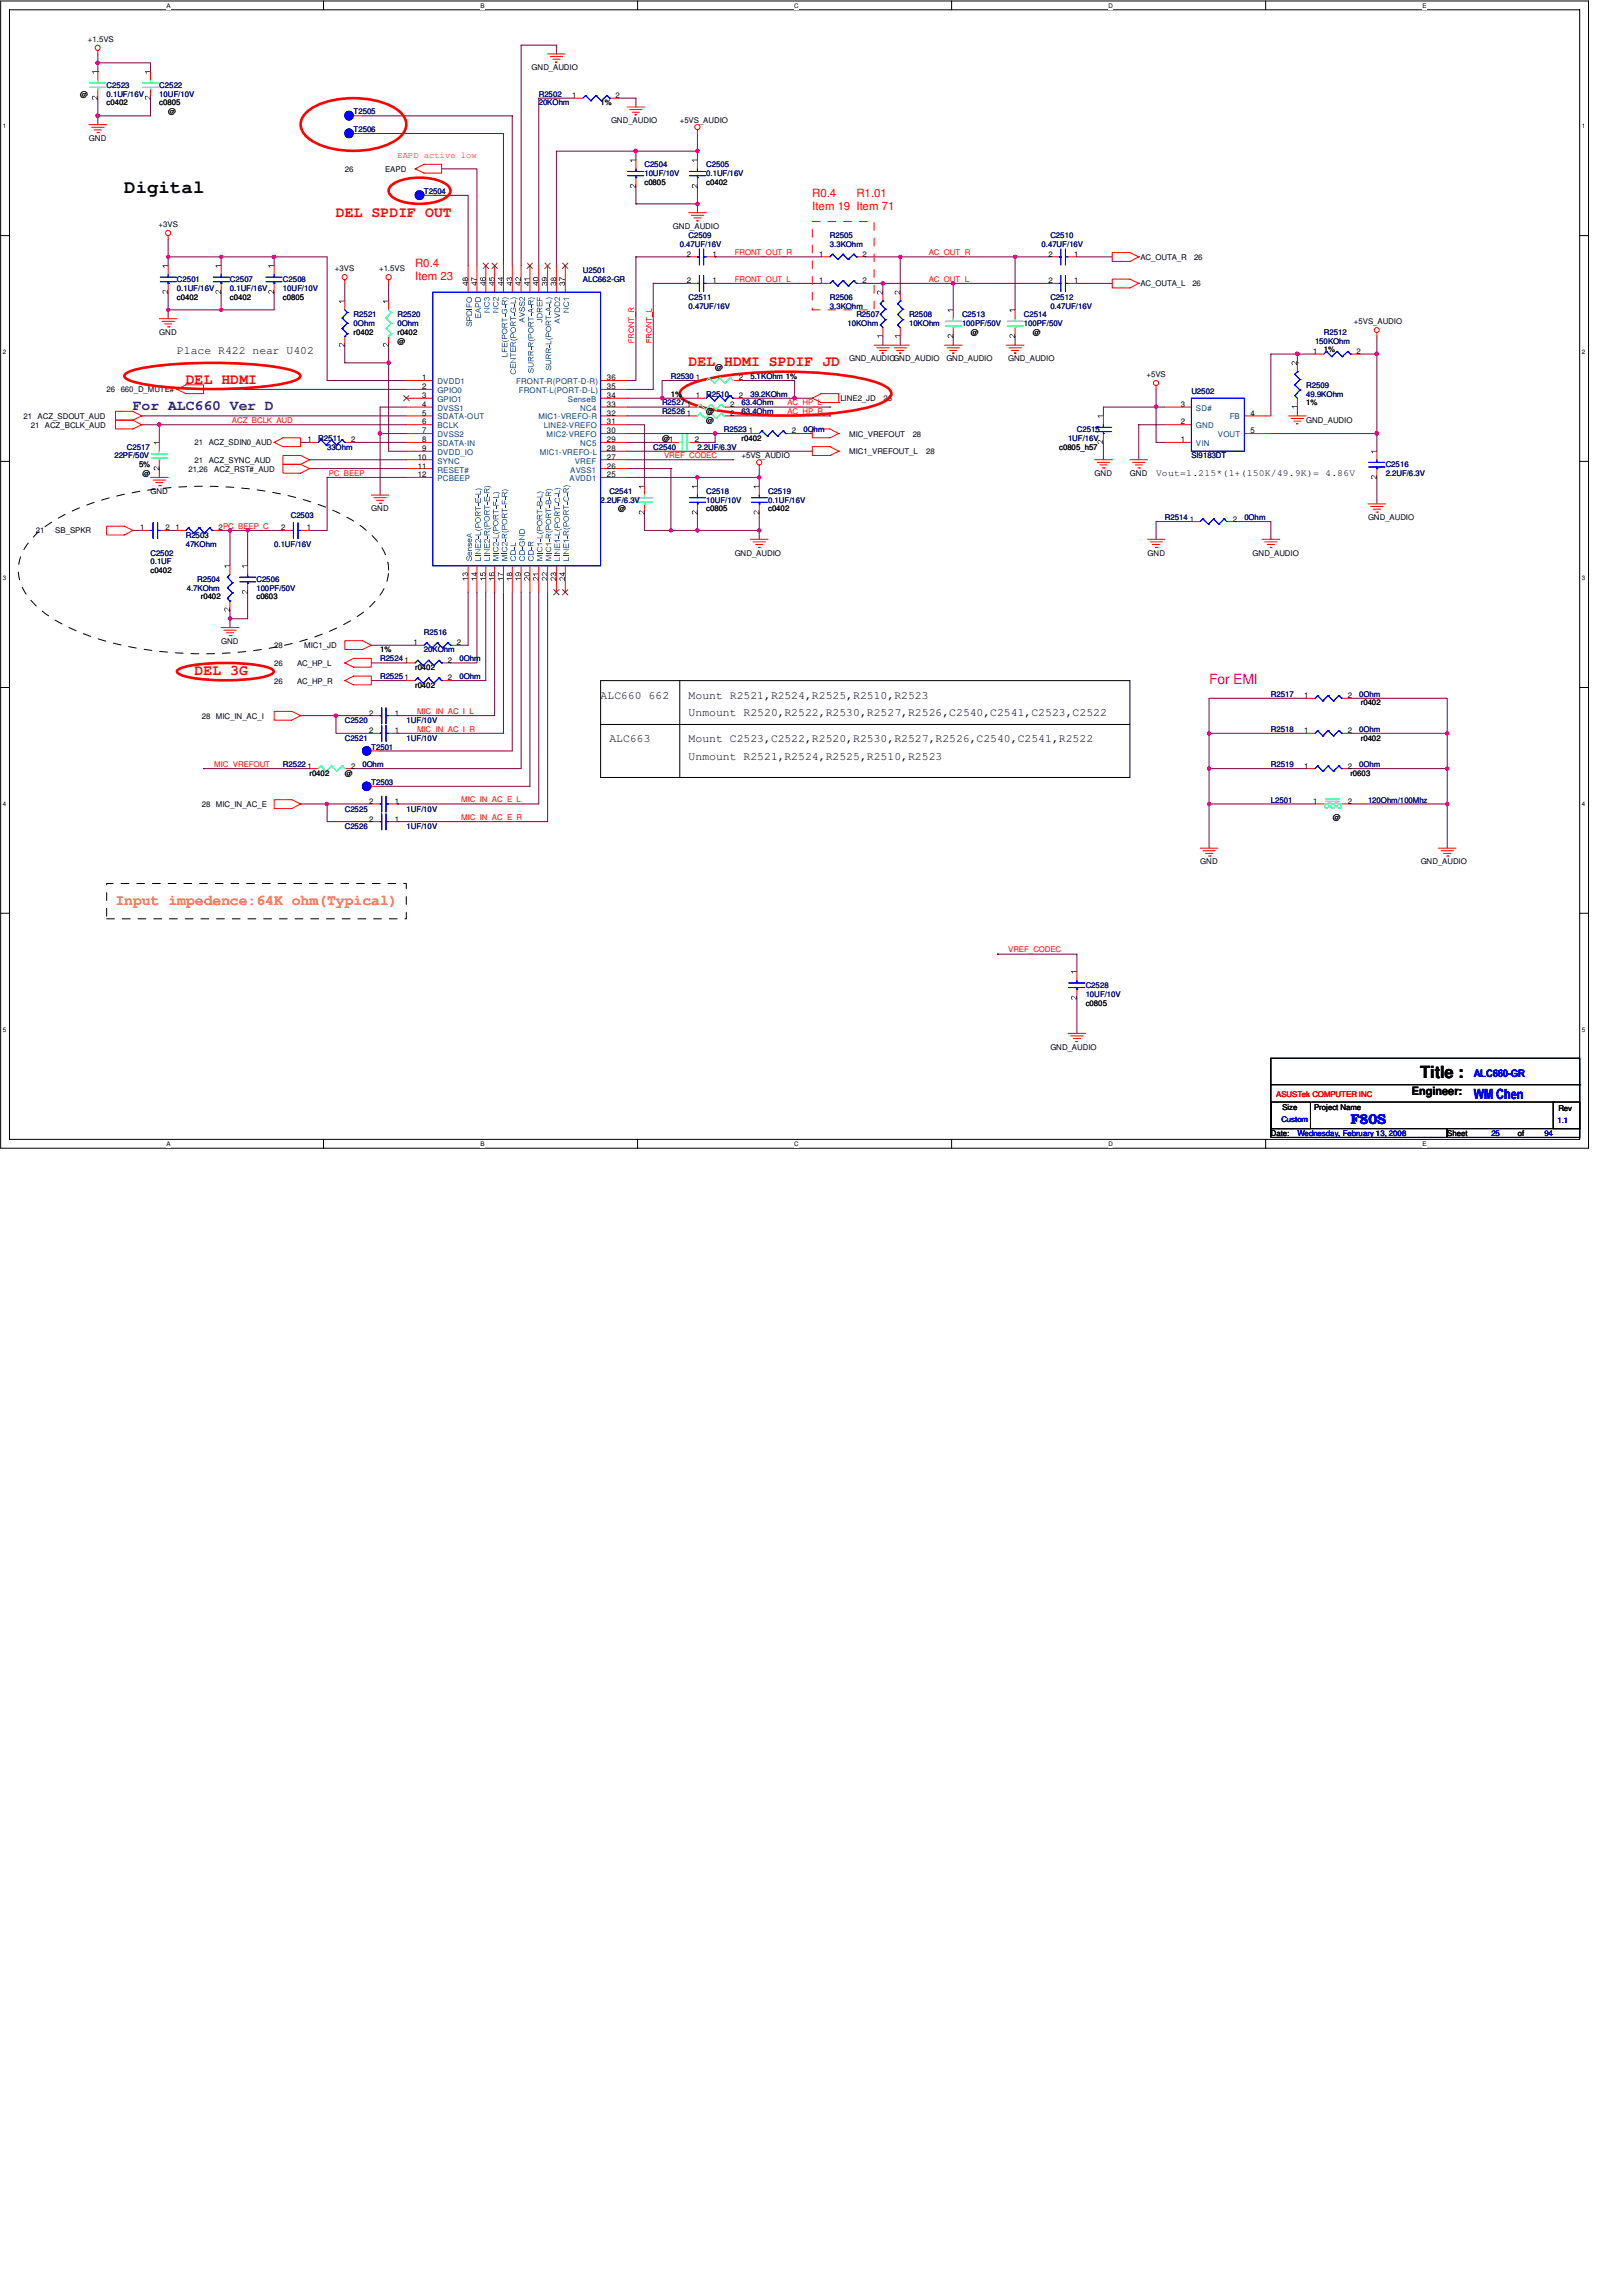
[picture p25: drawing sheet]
<svg xmlns="http://www.w3.org/2000/svg" width="210mm" height="297mm" viewBox="0 0 210 297" stroke-linecap="round" stroke-linejoin="round" font-family="sans-serif">
<defs><g id="words">
<text font-size="2.4" x="16.1" y="25">Digital</text>
<text font-size="2.2" x="183.8" y="139.5">Title :</text>
<g font-size="1.9" fill="#f00">
<text x="43.5" y="28">DEL SPDIF OUT</text>
<text x="89.1" y="47.4">DEL HDMI SPDIF JD</text>
<text x="24" y="49.7">DEL HDMI</text>
<text x="25.2" y="87.4">DEL 3G</text>
</g>
<text font-size="1.9" fill="#ff8000" x="14.9" y="117.1">Input impedence:64K ohm(Typical)</text>
<text font-size="1.8" fill="#400080" x="17.2" y="53">For ALC660 Ver D</text>
<text font-size="1.8" fill="#ff0080" x="156.5" y="88.5">For EMI</text>
<g font-size="1.8" fill="#00f">
<text x="190.7" y="142.2">WM Chen</text>
<text x="174.8" y="145.4">F80S</text>
</g>
<g font-size="1.5" fill="#f00">
<text x="105.1" y="25.4">R0.4</text>
<text x="105.1" y="27.1">Item 19 Item 71</text>
<text x="110.8" y="25.4">R1.01</text>
<text x="53.7" y="34.6">R0.4</text>
<text x="53.7" y="36.3">Item 23</text>
</g>
<g font-size="1.5">
<text x="22.9" y="45.8">Place R422 near U402</text>
<text x="77.7" y="90.4">ALC660 662</text>
<text x="89.1" y="90.4">Mount R2521,R2524,R2525,R2510,R2523</text>
<text x="89.1" y="92.6">Unmount R2520,R2522,R2530,R2527,R2526,C2540,C2541,C2523,C2522</text>
<text x="78.9" y="96.1">ALC663</text>
<text x="89.1" y="98.3">Unmount R2521,R2524,R2525,R2510,R2523</text>
<text x="89.1" y="96.1">Mount C2523,C2522,R2520,R2530,R2527,R2526,C2540,C2541,R2522</text>
<text x="182.7" y="141.7">Engineer:</text>
</g>
<text font-size="1.4" fill="#00f" x="190.7" y="139.3">ALC660-GR</text>
<text font-size="1.2" x="149.6" y="61.6">Vout=1.215*(1+(150K/49.9K)= 4.86V</text>
<text font-size="1.1" fill="#f00" x="51.4" y="20.5">EAPD active low</text>
<g font-size="1">
<text x="11.4" y="5.4">+1.5VS</text>
<text x="68.8" y="9.1">GND_AUDIO</text>
<text x="10.4" y="12.5">@</text>
<text x="13.8" y="13.6">c0402</text>
<text x="20.6" y="13.6">c0805</text>
<text x="21.8" y="14.8">@</text>
<text x="74" y="12.7">1</text>
<text x="77.7" y="13.6">1%</text>
<text x="79.1" y="15.9">GND_AUDIO</text>
<text x="79.7" y="12.7">2</text>
<text x="88" y="15.9">+5VS_AUDIO</text>
<text x="11.5" y="18.2">GND</text>
<text x="44.6" y="22.2">26</text>
<text x="49.8" y="22.2">EAPD</text>
<text x="83.4" y="23.9">c0805</text>
<text x="91.4" y="23.9">c0402</text>
<text x="20.5" y="29.4">+3VS</text>
<text x="87.1" y="29.6">GND_AUDIO</text>
<text x="43.3" y="35.1">+3VS</text>
<text x="49.1" y="35.1">+1.5VS</text>
<text x="88.9" y="33.2">2</text>
<text x="92.2" y="33.2">1</text>
<text x="106" y="33.2">1</text>
<text x="111.6" y="33.2">2</text>
<text x="135.7" y="33.2">2</text>
<text x="139" y="33.2">1</text>
<text x="147.6" y="33.6">AC_OUTA_R</text>
<text x="154.5" y="33.6">26</text>
<text x="22.9" y="38.8">c0402</text>
<text x="29.8" y="38.8">c0402</text>
<text x="36.6" y="38.8">c0805</text>
<text x="88.9" y="36.7">2</text>
<text x="92.2" y="36.7">1</text>
<text x="106" y="36.7">1</text>
<text x="111.6" y="36.7">2</text>
<text x="135.7" y="36.7">2</text>
<text x="139" y="36.7">1</text>
<text x="147.6" y="37">AC_OUTA_L</text>
<text x="154.3" y="37">26</text>
<text x="175.2" y="42">+5VS_AUDIO</text>
<text x="20.6" y="43.3">GND</text>
<text x="45.8" y="43.3">r0402</text>
<text x="51.4" y="43.3">r0402</text>
<text x="51.4" y="44.4">@</text>
<text x="92.5" y="47.9">@</text>
<text x="109.9" y="46.7">GND_AUDIOGND_AUDIO</text>
<text x="122.5" y="46.7">GND_AUDIO</text>
<text x="125.6" y="43.3">@</text>
<text x="130.5" y="46.7">GND_AUDIO</text>
<text x="133.6" y="43.3">@</text>
<text x="169.9" y="45.8">1</text>
<text x="171.3" y="45.6">1%</text>
<text x="175.6" y="45.8">2</text>
<text x="13.8" y="50.8">26</text>
<text x="15.6" y="50.8">660_D_MUTE#</text>
<text x="54.7" y="49.2">1</text>
<text x="54.7" y="50.3">2</text>
<text x="54.7" y="51.5">3</text>
<text x="54.7" y="52.6">4</text>
<text x="54.7" y="53.8">5</text>
<text x="78.5" y="49.2">36</text>
<text x="78.5" y="52.6">33</text>
<text x="78.5" y="50.3">35</text>
<text x="78.5" y="51.5">34</text>
<text x="78.5" y="53.8">32</text>
<text x="86.8" y="51.3">1%</text>
<text x="88.9" y="53.8">1</text>
<text x="88.9" y="52.6">1</text>
<text x="90" y="49.2">1</text>
<text x="90" y="51.5">1</text>
<text x="91.4" y="53.6">@</text>
<text x="94.5" y="53.8">2</text>
<text x="94.5" y="52.6">2</text>
<text x="95.6" y="49.2">2</text>
<text x="95.6" y="51.5">2</text>
<text x="108.8" y="51.9">LINE2_JD</text>
<text x="114.3" y="51.9">26</text>
<text x="148.4" y="48.8">+5VS</text>
<text x="152.8" y="52.6">3</text>
<text x="161.8" y="53.8">4</text>
<text x="169" y="52.5">1%</text>
<text x="3" y="54.2">21 ACZ_SDOUT_AUD</text>
<text x="4" y="55.3">21 ACZ_BCLK_AUD</text>
<text x="25.2" y="59.9">21 ACZ_SYNC_AUD</text>
<text x="25.2" y="57.6">21 ACZ_SDIN0_AUD</text>
<text x="39.8" y="57.2">1</text>
<text x="45.4" y="57.2">2</text>
<text x="54.1" y="59.5">10</text>
<text x="54.7" y="54.9">6</text>
<text x="54.7" y="56">7</text>
<text x="54.7" y="57.2">8</text>
<text x="54.7" y="58.3">9</text>
<text x="78.5" y="58.3">28</text>
<text x="78.5" y="57.2">29</text>
<text x="78.5" y="54.9">31</text>
<text x="78.5" y="56">30</text>
<text x="78.5" y="59.5">27</text>
<text x="85.7" y="57">@1</text>
<text x="89.9" y="57.2">2</text>
<text x="91.4" y="54.7">@</text>
<text x="96" y="57">r0402</text>
<text x="96" y="59.3">+5VS_AUDIO</text>
<text x="96.9" y="56">1</text>
<text x="102.5" y="56">2</text>
<text x="109.9" y="56.5">MIC_VREFOUT</text>
<text x="109.9" y="58.8">MIC1_VREFOUT_L</text>
<text x="118.1" y="56.5">28</text>
<text x="119.8" y="58.8">28</text>
<text x="137.1" y="58.2">c0805_h57</text>
<text x="152.8" y="57.2">1</text>
<text x="152.8" y="54.9">2</text>
<text x="161.8" y="56">5</text>
<text x="169" y="54.7">GND_AUDIO</text>
<text x="18" y="60.5">5%</text>
<text x="18.5" y="61.6">@</text>
<text x="19.5" y="63.9">GND</text>
<text x="24.4" y="61">21,26</text>
<text x="27.7" y="61">ACZ_RST#_AUD</text>
<text x="54.1" y="60.6">11</text>
<text x="54.1" y="61.8">12</text>
<text x="78.5" y="61.8">25</text>
<text x="78.5" y="60.6">26</text>
<text x="141.6" y="61.6">GND</text>
<text x="146.2" y="61.6">GND</text>
<text x="4.7" y="69">21</text>
<text x="7.2" y="69">SB_SPKR</text>
<text x="18.1" y="68.6">1</text>
<text x="21.4" y="68.6">2</text>
<text x="22.7" y="68.6">1</text>
<text x="28.3" y="68.6">2PC_BEEP_C</text>
<text x="36.4" y="68.6">2</text>
<text x="39.7" y="68.6">1</text>
<text x="48" y="66.2">GND</text>
<text x="80" y="66.2">@</text>
<text x="91.4" y="66.2">c0805</text>
<text x="95.1" y="71.9">GND_AUDIO</text>
<text x="99.4" y="66.2">c0402</text>
<text x="148.5" y="71.9">GND</text>
<text x="154" y="67.5">1</text>
<text x="159.6" y="67.5">2</text>
<text x="162.1" y="71.9">GND_AUDIO</text>
<text x="177" y="67.3">GND_AUDIO</text>
<text x="19.5" y="74.2">c0402</text>
<text x="26" y="77.6">r0402</text>
<text x="33.2" y="77.6">c0603</text>
<text x="28.6" y="83.3">GND</text>
<text x="35.5" y="83.9">28</text>
<text x="39.4" y="83.9">MIC1_JD</text>
<text x="53.5" y="83.4">1</text>
<text x="59.1" y="83.4">2</text>
<text x="35.5" y="86.1">26</text>
<text x="35.5" y="88.4">26</text>
<text x="38.4" y="86.1">AC_HP_L</text>
<text x="38.4" y="88.4">AC_HP_R</text>
<text x="49.2" y="84.4">1%</text>
<text x="52.4" y="85.7">1</text>
<text x="52.4" y="88">1</text>
<text x="53.7" y="86.7">r0402</text>
<text x="53.7" y="89">r0402</text>
<text x="58" y="85.7">2</text>
<text x="58" y="88">2</text>
<text x="26.1" y="93">28 MIC_IN_AC_I</text>
<text x="47.8" y="92.6">2</text>
<text x="47.8" y="94.9">2</text>
<text x="51.1" y="92.6">1</text>
<text x="51.1" y="94.9">1</text>
<text x="168.8" y="94.9">1</text>
<text x="168.8" y="90.3">1</text>
<text x="174.4" y="94.9">2</text>
<text x="174.4" y="90.3">2</text>
<text x="176.1" y="95.8">r0402</text>
<text x="176.1" y="91.3">r0402</text>
<text x="39.8" y="99.4">1</text>
<text x="40" y="100.4">r0402</text>
<text x="44.6" y="100.4">@</text>
<text x="45.4" y="99.4">2</text>
<text x="168.8" y="99.4">1</text>
<text x="174.4" y="99.4">2</text>
<text x="174.8" y="100.4">r0603</text>
<text x="26.1" y="104.4">28 MIC_IN_AC_E</text>
<text x="47.8" y="104">2</text>
<text x="47.8" y="106.3">2</text>
<text x="51.1" y="104">1</text>
<text x="51.1" y="106.3">1</text>
<text x="169.9" y="104">1</text>
<text x="172.5" y="106.1">@</text>
<text x="174.4" y="104">2</text>
<text x="155.3" y="111.8">GND</text>
<text x="183.9" y="111.8">GND_AUDIO</text>
<text x="140.5" y="130.1">c0805</text>
<text x="135.9" y="135.8">GND_AUDIO</text>
<text x="165.9" y="143.6">Size</text>
<text x="170.1" y="143.6">Project Name</text>
<text x="201.7" y="143.7">Rev</text>
<text x="164.5" y="147">Date:</text>
<text x="187.3" y="147">Sheet</text>
<text x="196.4" y="147">of</text>
</g>
<g font-size="1" fill="#000080">
<text x="13.8" y="11.3">C2523</text>
<text x="20.6" y="11.3">C2522</text>
<text x="13.8" y="12.5">0.1UF/16V</text>
<text x="20.6" y="12.5">10UF/10V</text>
<text x="45.8" y="17.1">T2506</text>
<text x="45.8" y="14.8">T2505</text>
<text x="69.7" y="12.5">R2502</text>
<text x="69.7" y="13.6">20KOhm</text>
<text x="83.4" y="21.6">C2504</text>
<text x="83.4" y="22.8">10UF/10V</text>
<text x="91.4" y="21.6">C2505</text>
<text x="91.4" y="22.8">0.1UF/16V</text>
<text x="54.9" y="25.1">T2504</text>
<text x="75.4" y="35.3">U2501</text>
<text x="88" y="31.9">0.47UF/16V</text>
<text x="89.1" y="30.8">C2509</text>
<text x="107.4" y="30.8">R2505</text>
<text x="107.4" y="31.9">3.3KOhm</text>
<text x="134.8" y="31.9">0.47UF/16V</text>
<text x="135.9" y="30.8">C2510</text>
<text x="22.9" y="36.5">C2501</text>
<text x="22.9" y="37.6">0.1UF/16V</text>
<text x="29.8" y="36.5">C2507</text>
<text x="29.8" y="37.6">0.1UF/16V</text>
<text x="36.6" y="36.5">C2508</text>
<text x="36.6" y="37.6">10UF/10V</text>
<text x="45.8" y="41.1">R2521</text>
<text x="51.4" y="41.1">R2520</text>
<text x="75.4" y="36.5">ALC662-GR</text>
<text x="89.1" y="38.8">C2511</text>
<text x="89.1" y="39.9">0.47UF/16V</text>
<text x="107.4" y="38.8">R2506</text>
<text x="107.4" y="39.9">3.3KOhm</text>
<text x="110.8" y="41.1">R2507</text>
<text x="117.6" y="41.1">R2508</text>
<text x="124.5" y="41.1">C2513</text>
<text x="132.5" y="41.1">C2514</text>
<text x="135.9" y="38.8">C2512</text>
<text x="135.9" y="39.9">0.47UF/16V</text>
<text x="45.8" y="42.2">0Ohm</text>
<text x="51.4" y="42.2">0Ohm</text>
<text x="109.7" y="42.2">10KOhm</text>
<text x="117.6" y="42.2">10KOhm</text>
<text x="124.5" y="42.2">100PF/50V</text>
<text x="132.5" y="42.2">100PF/50V</text>
<text x="170.2" y="44.4">150KOhm</text>
<text x="171.3" y="43.3">R2512</text>
<text x="85.7" y="53.6">R2526</text>
<text x="85.7" y="52.5">R2527</text>
<text x="86.8" y="49">R2530</text>
<text x="91.4" y="51.3">R2510</text>
<text x="96" y="53.6">63.4Ohm</text>
<text x="96" y="52.5">63.4Ohm</text>
<text x="97.1" y="49">5.1KOhm 1%</text>
<text x="97.1" y="51.3">39.2KOhm</text>
<text x="154.2" y="51">U2502</text>
<text x="169" y="50.2">R2509</text>
<text x="169" y="51.3">49.9KOhm</text>
<text x="14.8" y="59.3">22PF/50V</text>
<text x="16.4" y="58.2">C2517</text>
<text x="41.2" y="57">R2511</text>
<text x="42.3" y="58.2">33Ohm</text>
<text x="84.5" y="58.2">C2540</text>
<text x="90.3" y="58.2">2.2UF/6.3V</text>
<text x="93.7" y="55.9">R2523</text>
<text x="104" y="55.9">0Ohm</text>
<text x="138.2" y="57">1UF/16V</text>
<text x="139.4" y="55.9">C2515</text>
<text x="154.2" y="59.3">SI9183DT</text>
<text x="77.7" y="65">2.2UF/6.3V</text>
<text x="78.9" y="63.9">C2541</text>
<text x="91.4" y="63.9">C2518</text>
<text x="91.4" y="65">10UF/10V</text>
<text x="99.4" y="63.9">C2519</text>
<text x="99.4" y="65">0.1UF/16V</text>
<text x="179.3" y="60.5">C2516</text>
<text x="179.3" y="61.6">2.2UF/6.3V</text>
<text x="19.5" y="71.9">C2502</text>
<text x="24" y="69.6">R2503</text>
<text x="24" y="70.7">47KOhm</text>
<text x="35.5" y="70.7">0.1UF/16V</text>
<text x="37.6" y="67.1">C2503</text>
<text x="150.7" y="67.3">R2514</text>
<text x="161" y="67.3">0Ohm</text>
<text x="19.5" y="73">0.1UF</text>
<text x="24.2" y="76.4">4.7KOhm</text>
<text x="25.5" y="75.3">R2504</text>
<text x="33.2" y="75.3">C2506</text>
<text x="33.2" y="76.4">100PF/50V</text>
<text x="54.9" y="82.1">R2516</text>
<text x="49.2" y="85.6">R2524</text>
<text x="49.2" y="87.8">R2525</text>
<text x="54.9" y="84.4">20KOhm</text>
<text x="59.5" y="85.6">0Ohm</text>
<text x="59.5" y="87.8">0Ohm</text>
<text x="44.6" y="93.6">C2520</text>
<text x="44.6" y="95.8">C2521</text>
<text x="52.6" y="93.6">1UF/10V</text>
<text x="52.6" y="95.8">1UF/10V</text>
<text x="164.5" y="94.7">R2518</text>
<text x="164.5" y="90.1">R2517</text>
<text x="175.9" y="94.7">0Ohm</text>
<text x="175.9" y="90.1">0Ohm</text>
<text x="36.6" y="99.3">R2522</text>
<text x="46.9" y="99.3">0Ohm</text>
<text x="48" y="97">T2501</text>
<text x="48" y="101.6">T2503</text>
<text x="164.5" y="99.3">R2519</text>
<text x="175.9" y="99.3">0Ohm</text>
<text x="44.6" y="105">C2525</text>
<text x="44.6" y="107.3">C2526</text>
<text x="52.6" y="105">1UF/10V</text>
<text x="52.6" y="107.3">1UF/10V</text>
<text x="164.5" y="103.8">L2501</text>
<text x="177" y="103.8">120Ohm/100Mhz</text>
<text x="140.5" y="127.8">C2528</text>
<text x="140.5" y="128.9">10UF/10V</text>
</g>
<g font-size="1" fill="#f00">
<text x="95.1" y="33">FRONT_OUT_R</text>
<text x="120.2" y="33">AC_OUT_R</text>
<text x="95.1" y="36.4">FRONT_OUT_L</text>
<text x="120.2" y="36.4">AC_OUT_L</text>
<text x="101.9" y="53.6">AC_HP_R</text>
<text x="101.9" y="52.4">AC_HP_L</text>
<text x="30" y="54.7">ACZ_BCLK_AUD</text>
<text x="85.9" y="59.3">VREF_CODEC</text>
<text x="42.5" y="61.6">PC_BEEP</text>
<text x="54" y="92.4">MIC_IN_AC_I_L</text>
<text x="54" y="94.7">MIC_IN_AC_I_R</text>
<text x="27.7" y="99.2">MIC_VREFOUT</text>
<text x="59.7" y="103.8">MIC_IN_AC_E_L</text>
<text x="59.7" y="106.1">MIC_IN_AC_E_R</text>
<text x="130.5" y="123.2">VREF_CODEC</text>
<text x="165.1" y="142">ASUSTek COMPUTER INC</text>
</g>
<g font-size="1" fill="#004080">
<text x="56.6" y="49.7">DVDD1</text>
<text x="56.6" y="50.8">GPIO0</text>
<text x="56.6" y="52">GPIO1</text>
<text x="56.6" y="53.1">DVSS1</text>
<text x="66.8" y="49.7">FRONT-R(PORT-D-R)</text>
<text x="67.1" y="50.8">FRONT-L(PORT-D-L)</text>
<text x="73.5" y="52">SenseB</text>
<text x="75.1" y="53.1">NC4</text>
<text x="154.8" y="53.1">SD#</text>
<text x="56.6" y="54.3">SDATA-OUT</text>
<text x="56.6" y="55.4">BCLK</text>
<text x="56.6" y="56.6">DVSS2</text>
<text x="56.6" y="57.7">SDATA-IN</text>
<text x="56.6" y="58.8">DVDD_IO</text>
<text x="56.6" y="60">SYNC</text>
<text x="69.7" y="54.3">MIC1-VREFO-R</text>
<text x="69.8" y="58.8">MIC1-VREFO-L</text>
<text x="70.4" y="55.4">LINE2-VREFO</text>
<text x="70.7" y="56.6">MIC2-VREFO</text>
<text x="74.4" y="60">VREF</text>
<text x="75.1" y="57.7">NC5</text>
<text x="154.8" y="57.7">VIN</text>
<text x="154.8" y="55.4">GND</text>
<text x="157.6" y="56.6">VOUT</text>
<text x="159.1" y="54.3">FB</text>
<text x="56.6" y="61.1">RESET#</text>
<text x="56.6" y="62.3">PCBEEP</text>
<text x="73.7" y="62.3">AVDD1</text>
<text x="73.8" y="61.1">AVSS1</text>
</g>
<g font-size="1" fill="#00f">
<text x="165.8" y="145.2">Custom</text>
<text x="167.9" y="147">Wednesday, February 13, 2008</text>
<text x="193" y="147">25</text>
<text x="199.9" y="147">94</text>
<text x="201.5" y="145.2">1.1</text>
</g>
<g font-size=".8">
<text x="21.5" y="1">A</text>
<text x="62.2" y="1">B</text>
<text x="102.8" y="1">C</text>
<text x="143.5" y="1">D</text>
<text x="184.1" y="1">E</text>
<text x=".4" y="16.6">1</text>
<text x="204.7" y="16.6">1</text>
<text x=".4" y="45.8">2</text>
<text x="204.7" y="45.8">2</text>
<text x=".4" y="75.1">3</text>
<text x="204.7" y="75.1">3</text>
<text x=".4" y="104.3">4</text>
<text x="204.7" y="104.3">4</text>
<text x=".4" y="133.5">5</text>
<text x="204.7" y="133.5">5</text>
<text x="21.5" y="148.3">A</text>
<text x="62.2" y="148.3">B</text>
<text x="102.8" y="148.3">C</text>
<text x="143.5" y="148.3">D</text>
<text x="184.1" y="148.3">E</text>
</g>
</g></defs>
<path d="M.1 .1h205.5v148.4h-205.5zM1.2 1.3h203.2v146.1h-203.2z" fill="none" stroke="#000" stroke-width=".13"/>
<g fill="#fff">
<path d="M21.5 .3h.6v.9h-.6z"/>
<path d="M21.5 147.5h.6v1h-.6z"/>
</g>
<path d="M41.9 .1v1.2M41.9 147.4v1.1" fill="none" stroke="#000" stroke-width=".13"/>
<g fill="#fff">
<path d="M62.1 .3h.6v.9h-.6z"/>
<path d="M62.1 147.5h.6v1h-.6z"/>
</g>
<path d="M82.5 .1v1.2M82.5 147.4v1.1" fill="none" stroke="#000" stroke-width=".13"/>
<g fill="#fff">
<path d="M102.8 .3h.6v.9h-.6z"/>
<path d="M102.8 147.5h.6v1h-.6z"/>
</g>
<path d="M123.1 .1v1.2M123.1 147.4v1.1" fill="none" stroke="#000" stroke-width=".13"/>
<g fill="#fff">
<path d="M143.4 .3h.7v.9h-.7z"/>
<path d="M143.4 147.5h.7v1h-.7z"/>
</g>
<path d="M163.8 .1v1.2M163.8 147.4v1.1" fill="none" stroke="#000" stroke-width=".13"/>
<g fill="#fff">
<path d="M184.1 .3h.5v.9h-.5z"/>
<path d="M184.1 147.5h.5v1h-.5z"/>
<path d="M.3 15.9h.5v.9h-.5z"/>
<path d="M204.7 15.9h.5v.9h-.5z"/>
<path d="M.3 45.1h.5v.9h-.5z"/>
<path d="M204.7 45.1h.5v.9h-.5z"/>
</g>
<path d="M.1 30.5h1.1M204.4 30.5h1.2" fill="none" stroke="#000" stroke-width=".13"/>
<g fill="#fff">
<path d="M.3 74.3h.5v1h-.5z"/>
<path d="M204.7 74.3h.5v1h-.5z"/>
</g>
<path d="M.1 59.7h1.1M204.4 59.7h1.2" fill="none" stroke="#000" stroke-width=".13"/>
<g fill="#fff">
<path d="M.3 103.5h.5v1h-.5z"/>
<path d="M204.7 103.5h.5v1h-.5z"/>
</g>
<path d="M.1 88.9h1.1M204.4 88.9h1.2" fill="none" stroke="#000" stroke-width=".13"/>
<g fill="#fff">
<path d="M.3 132.8h.5v.9h-.5z"/>
<path d="M204.7 132.8h.5v.9h-.5z"/>
</g>
<path d="M.1 118.2h1.1M204.4 118.2h1.2" fill="none" stroke="#000" stroke-width=".13"/>
<path d="M65.2 17.3v17.1M114.3 36.7h9.1v3.4M114.3 36.7h.1M129.1 123.4h.1M129.1 123.4h10.3v2.3M139.4 129.1v4.6" fill="none" stroke="#800040" stroke-width=".13"/>
<path d="M114.1 36.5h.3l.1 .2-.1 .1h-.3z" fill-rule="evenodd" fill="#f0f"/>
<path d="M114.1 36.5h.3l.1 .2-.1 .1h-.3z" fill="none" stroke="#f0f" stroke-width=".13"/>
<path d="M131.4 33.2h.1M131.4 33.2v6.9" fill="none" stroke="#800040" stroke-width=".13"/>
<circle cx="131.4" cy="33.2" r=".21" fill="#f0f"/>
<circle cx="131.4" cy="33.2" r=".21" fill="none" stroke="#f0f" stroke-width=".13"/>
<path d="M116.5 33.2h.1M116.5 33.2h14.9M96 51.5h6.8M102.8 51.5h.1" fill="none" stroke="#800040" stroke-width=".13"/>
<path d="M102.6 51.3h.4v.2v.2h-.2h-.2z" fill-rule="evenodd" fill="#f0f"/>
<path d="M102.6 51.3h.4v.2v.2h-.2h-.2z" fill="none" stroke="#f0f" stroke-width=".13"/>
<path d="M187.3 99.4h.1M187.3 94.9v4.5" fill="none" stroke="#800040" stroke-width=".13"/>
<circle cx="187.3" cy="99.4" r=".21" fill="#f0f"/>
<circle cx="187.3" cy="99.4" r=".21" fill="none" stroke="#f0f" stroke-width=".13"/>
<path d="M174.8 99.4h12.5v4.6M174.8 104h12.5M187.3 104h.1" fill="none" stroke="#800040" stroke-width=".13"/>
<circle cx="187.3" cy="104" r=".21" fill="#f0f"/>
<circle cx="187.3" cy="104" r=".21" fill="none" stroke="#f0f" stroke-width=".13"/>
<path d="M169 99.4h-12.5v4.6M156.5 104h.1" fill="none" stroke="#800040" stroke-width=".13"/>
<circle cx="156.5" cy="104" r=".21" fill="#f0f"/>
<circle cx="156.5" cy="104" r=".21" fill="none" stroke="#f0f" stroke-width=".13"/>
<path d="M156.5 94.9h.1M156.5 94.9v4.5M170.2 104h-13.7v5.7M187.3 104v5.7" fill="none" stroke="#800040" stroke-width=".13"/>
<circle cx="156.5" cy="99.4" r=".21" fill="#f0f"/>
<circle cx="156.5" cy="99.4" r=".21" fill="none" stroke="#f0f" stroke-width=".13"/>
<circle cx="156.5" cy="94.9" r=".21" fill="#f0f"/>
<circle cx="156.5" cy="94.9" r=".21" fill="none" stroke="#f0f" stroke-width=".13"/>
<path d="M156.5 90.3h12.5M174.8 90.3h12.5v4.6M187.3 94.9h.1" fill="none" stroke="#800040" stroke-width=".13"/>
<circle cx="187.3" cy="94.9" r=".21" fill="#f0f"/>
<circle cx="187.3" cy="94.9" r=".21" fill="none" stroke="#f0f" stroke-width=".13"/>
<path d="M81.2 58.4h23.9M123.4 43.5v1.2M131.4 43.5v1.2M90.3 61.8h.1M90.3 61.8h8v1.1M90.3 61.8v1.1M90.3 66.3v2.3M98.3 68.6v1.2M156.5 90.3v4.6h12.5M174.8 94.9h12.5" fill="none" stroke="#800040" stroke-width=".13"/>
<circle cx="98.3" cy="61.8" r=".21" fill="#f0f"/>
<circle cx="98.3" cy="61.8" r=".21" fill="none" stroke="#f0f" stroke-width=".13"/>
<path d="M90.3 68.6h.1M90.3 68.6h8" fill="none" stroke="#800040" stroke-width=".13"/>
<circle cx="98.3" cy="68.6" r=".21" fill="#f0f"/>
<circle cx="98.3" cy="68.6" r=".21" fill="none" stroke="#f0f" stroke-width=".13"/>
<circle cx="90.3" cy="68.6" r=".21" fill="#f0f"/>
<circle cx="90.3" cy="68.6" r=".21" fill="none" stroke="#f0f" stroke-width=".13"/>
<path d="M81.2 61.8h.1M81.2 61.8h9.1M98.3 60.6v1.2" fill="none" stroke="#800040" stroke-width=".13"/>
<circle cx="90.3" cy="61.8" r=".21" fill="#f0f"/>
<circle cx="90.3" cy="61.8" r=".21" fill="none" stroke="#f0f" stroke-width=".13"/>
<path d="M82.3 19.6v1.1M82.3 26.4h.1M82.3 26.4h8M98.3 66.3v2.3" fill="none" stroke="#800040" stroke-width=".13"/>
<circle cx="90.3" cy="26.4" r=".21" fill="#f0f"/>
<circle cx="90.3" cy="26.4" r=".21" fill="none" stroke="#f0f" stroke-width=".13"/>
<path d="M82.3 19.6h.1M82.3 19.6h8v1.1M90.3 26.4v1.1" fill="none" stroke="#800040" stroke-width=".13"/>
<path d="M90.1 19.4h.3v.3l-.1 .1-.2-.1z" fill-rule="evenodd" fill="#f0f"/>
<path d="M90.1 19.4h.3v.3l-.1 .1-.2-.1z" fill="none" stroke="#f0f" stroke-width=".13"/>
<path d="M82.1 19.4h.3l.1 .1-.1 .2-.1 .1-.2-.1z" fill-rule="evenodd" fill="#f0f"/>
<path d="M82.1 19.4h.3l.1 .1-.1 .2-.1 .1-.2-.1z" fill="none" stroke="#f0f" stroke-width=".13"/>
<path d="M82.3 19.6h-10.3v14.8M90.3 17.3v2.3M82.3 24.1v2.3M90.3 24.1v2.3M49.2 56.1h.1M49.2 52.7v11.4M49.2 56.1h3.4" fill="none" stroke="#800040" stroke-width=".13"/>
<path d="M49 55.9h.3l.1 .1-.1 .2-.2 .1-.1-.1z" fill-rule="evenodd" fill="#f0f"/>
<path d="M49 55.9h.3l.1 .1-.1 .2-.2 .1-.1-.1z" fill="none" stroke="#f0f" stroke-width=".13"/>
<path d="M49.2 52.7h3.4M86.8 60.6h.1M86.8 60.6v8" fill="none" stroke="#800040" stroke-width=".13"/>
<circle cx="86.8" cy="68.6" r=".21" fill="#f0f"/>
<circle cx="86.8" cy="68.6" r=".21" fill="none" stroke="#f0f" stroke-width=".13"/>
<path d="M72 7v-1.2h-4.6v28.6M21.8 30.9v2.3M28.6 33.2h.1M28.6 33.2h6.9M35.5 37.8v2.3M81.2 60.6h5.6" fill="none" stroke="#800040" stroke-width=".13"/>
<path d="M35.3 33.1h.3l.1 .1-.1 .2h-.3z" fill-rule="evenodd" fill="#f0f"/>
<path d="M35.3 33.1h.3l.1 .1-.1 .2h-.3z" fill="none" stroke="#f0f" stroke-width=".13"/>
<circle cx="28.6" cy="33.2" r=".21" fill="#f0f"/>
<circle cx="28.6" cy="33.2" r=".21" fill="none" stroke="#f0f" stroke-width=".13"/>
<path d="M21.8 33.2h.1M21.8 33.2v1.2" fill="none" stroke="#800040" stroke-width=".13"/>
<circle cx="21.8" cy="33.2" r=".21" fill="#f0f"/>
<circle cx="21.8" cy="33.2" r=".21" fill="none" stroke="#f0f" stroke-width=".13"/>
<path d="M35.5 33.2v1.2M20.6 54.9h.1M20.6 54.9v2.3M20.6 54.9h32M42.3 49.2h10.3M50.3 58.4h2.3M81.2 59.5h13.6M94.8 59.5h.1" fill="none" stroke="#800040" stroke-width=".13"/>
<path d="M20.5 54.8h.3v.3l-.2 .1-.1-.1z" fill-rule="evenodd" fill="#f0f"/>
<path d="M20.5 54.8h.3v.3l-.2 .1-.1-.1z" fill="none" stroke="#f0f" stroke-width=".13"/>
<path d="M21.8 40.1h.1M21.8 40.1v1.1M38.9 57.2h1.1M45.8 57.2h6.8" fill="none" stroke="#800040" stroke-width=".13"/>
<circle cx="21.8" cy="40.1" r=".21" fill="#f0f"/>
<circle cx="21.8" cy="40.1" r=".21" fill="none" stroke="#f0f" stroke-width=".13"/>
<path d="M42.3 33.2v16M18.3 53.8h34.3M40 59.5h12.6M81.2 56.1h11.3M40 60.6h12.6M42.3 61.8h.1M42.3 61.8h10.3M42.3 104v2.3h5.7M42.3 104h.1" fill="none" stroke="#800040" stroke-width=".13"/>
<path d="M42.1 103.9h.4v.1v.2h-.4z" fill-rule="evenodd" fill="#f0f"/>
<path d="M42.1 103.9h.4v.1v.2h-.4z" fill="none" stroke="#f0f" stroke-width=".13"/>
<path d="M84.5 36.7h.1M84.5 36.7v13.7M69.7 76.6v27.4h-18.3M70.9 76.6v29.7h-19.5M42.3 104h5.7M51.4 104h.1M51.4 106.3h.1" fill="none" stroke="#800040" stroke-width=".13"/>
<g fill="#f00">
<path d="M83.6 43.8h.1v.4h.2v-.3h.1v.3h.3v.1h-.7z"/>
<path d="M83.6 41.7h.7v.1l-.6 .4h.6h-.7v-.1l.6-.3h-.6z"/>
<path d="M83.6 41h.1v.3h.6v.1h-.6v.2h-.1z"/>
<path d="M84.4 40.4h.1v.7h-.1z"/>
<path d="M83.6 40.3h.6v-.4h.1v.4h-.7z"/>
<path d="M83.6 43.3v.4h.7v-.1h-.3v-.1l.3-.2v-.2l-.3 .3a.21 .21 0 0 0-.2-.2 .21 .21 0 0 0-.2 .1zM83.8 43.3h.1v.3h-.2z"/>
<path d="M83.6 42.7a.37 .37 0 0 0 .7 0 .37 .37 0 0 0-.7 0zM83.7 42.7a.27 .27 0 0 1 .5 0 .27 .27 0 0 1-.5 0z"/>
</g>
<path d="M82.3 33.2v16h-1.1M82.3 33.2h.1M81.2 50.4h3.3" fill="none" stroke="#800040" stroke-width=".13"/>
<g fill="#f00">
<path d="M81.3 43.8h.1v.4h.2v-.3h.1v.3h.3v.1h-.7z"/>
<path d="M81.3 41.7h.7v.1l-.6 .4h.6h-.7v-.1l.6-.3h-.6z"/>
<path d="M81.3 41h.1v.3h.6v.1h-.6v.2h-.1z"/>
<path d="M82.2 40.4h.1v.7h-.1z"/>
<path d="M81.3 43.3v.4h.7v-.1h-.3v-.1l.3-.2v-.2l-.3 .3a.21 .21 0 0 0-.1-.2 .21 .21 0 0 0-.3 .1zM81.5 43.3h.1v.3h-.2z"/>
<path d="M81.3 42.7a.37 .37 0 0 0 .7 0 .37 .37 0 0 0-.7 0zM81.4 42.7a.3 .3 0 0 1 .6 0 .3 .3 0 0 1-.6 0z"/>
<path d="M81.4 39.9l-.1 .4h.7h-.3v-.2l.3-.2v-.1l-.3 .2-.1-.2zM81.5 39.9l.1 .1v.3h-.2z"/>
</g>
<path d="M142.8 52.7h6.8M178.2 56.1h.1M178.2 45.8v10.3M49.2 97.2h17.1M38.9 104h3.4M49.2 101.7h19.4" fill="none" stroke="#800040" stroke-width=".13"/>
<path d="M178 55.9h.3l.1 .1-.1 .2-.2 .1-.1-.1z" fill-rule="evenodd" fill="#f0f"/>
<path d="M178 55.9h.3l.1 .1-.1 .2-.2 .1-.1-.1z" fill="none" stroke="#f0f" stroke-width=".13"/>
<path d="M164.5 56.1h13.7M167.9 45.8h-3.4v8M178.2 45.8h.1M178.2 43.5v2.3" fill="none" stroke="#800040" stroke-width=".13"/>
<path d="M178 45.6h.3l.1 .2-.1 .1-.2 .1-.1-.1z" fill-rule="evenodd" fill="#f0f"/>
<path d="M178 45.6h.3l.1 .2-.1 .1-.2 .1-.1-.1z" fill="none" stroke="#f0f" stroke-width=".13"/>
<path d="M167.9 46.9h.1M167.9 45.8v1.1" fill="none" stroke="#800040" stroke-width=".13"/>
<path d="M167.7 45.6h.3l.1 .2-.1 .1-.1 .1-.2-.1z" fill-rule="evenodd" fill="#f0f"/>
<path d="M167.7 45.6h.3l.1 .2-.1 .1-.1 .1-.2-.1z" fill="none" stroke="#f0f" stroke-width=".13"/>
<path d="M142.8 52.7v1.1M142.8 57.2v2.3M149.6 52.7h.1M149.6 50.4v6.8M150.7 54.9h-3.3v4.6M167.9 52.7v1.1M167.9 45.8h2.3M175.9 45.8h2.3M178.2 56.1v2.3M149.6 67.5h4.6M159.9 67.5h4.6" fill="none" stroke="#800040" stroke-width=".13"/>
<path d="M149.5 52.5h.3v.3l-.2 .1-.1-.1z" fill-rule="evenodd" fill="#f0f"/>
<path d="M149.5 52.5h.3v.3l-.2 .1-.1-.1z" fill="none" stroke="#f0f" stroke-width=".13"/>
<path d="M21.8 37.8v2.3h6.8M28.6 37.8v2.3M26.3 50.4h26.3M28.6 40.1h.1M149.6 57.2h1.1M149.6 52.7h1.1M66.3 76.6v20.6M149.6 67.5v2.3M164.5 67.5v2.3M178.2 61.8v3.4M43.5 92.6h4.5" fill="none" stroke="#800040" stroke-width=".13"/>
<circle cx="28.6" cy="40.1" r=".21" fill="#f0f"/>
<circle cx="28.6" cy="40.1" r=".21" fill="none" stroke="#f0f" stroke-width=".13"/>
<g fill="none" stroke="#800040" stroke-width=".13">
<path d="M21.8 33.2h6.8v1.2M28.6 40.1h6.9M60.6 76.6v6.9M62.9 76.6v11.5M67.4 76.6v22.8M68.6 76.6v25.1M43.5 92.6v2.3h4.5M43.5 92.6h.1M48 83.5h5.7M51.4 92.6h.1M51.4 94.9h.1M51.4 92.6h12.6"/>
<path d="M51.4 94.9h13.8"/>
</g>
<path d="M43.3 92.4h.3l.1 .2-.1 .1h-.3z" fill-rule="evenodd" fill="#f0f"/>
<path d="M43.3 92.4h.3l.1 .2-.1 .1h-.3z" fill="none" stroke="#f0f" stroke-width=".13"/>
<path d="M82.3 33.2h6.8M116.5 33.2h.1M116.5 33.2v4.6M64 76.6v16M65.2 76.6v18.3" fill="none" stroke="#800040" stroke-width=".13"/>
<circle cx="116.5" cy="33.2" r=".21" fill="#f0f"/>
<circle cx="116.5" cy="33.2" r=".21" fill="none" stroke="#f0f" stroke-width=".13"/>
<path d="M114.3 36.7v1.1M123.4 36.7h.1M123.4 36.7h12.5M131.4 33.2h4.5" fill="none" stroke="#800040" stroke-width=".13"/>
<circle cx="123.4" cy="36.7" r=".21" fill="#f0f"/>
<circle cx="123.4" cy="36.7" r=".21" fill="none" stroke="#f0f" stroke-width=".13"/>
<g fill="none" stroke="#800040" stroke-width=".13">
<path d="M46.9 17.3h18.3M46.9 15h19.4v19.4M74.3 12.7h-4.6v21.7M80 12.7h2.3v1.1M35.5 33.2h6.8M56 25.3h4.6v9.1M57.1 21.8h4.6v12.6M84.5 36.7h4.6M92.5 33.2h.1M92.5 36.7h.1M92.5 36.7h13.8M92.5 33.2h13.8"/>
<path d="M112 36.7h2.3M112 33.2h4.5M139.4 36.7h4.5M139.4 33.2h4.5M18.3 54.9h2.3M85.7 51.5h4.6M114.3 43.5v1.2M116.5 43.5v1.2M20.6 60.6v1.2M29.8 68.6h.1M29.8 68.6h2.2M59.4 83.5h1.2"/>
</g>
<circle cx="29.8" cy="68.6" r=".21" fill="#f0f"/>
<circle cx="29.8" cy="68.6" r=".21" fill="none" stroke="#f0f" stroke-width=".13"/>
<path d="M21.8 68.6h1.1M32 76.6v3.5h-2.2M29.8 80.1h.1" fill="none" stroke="#800040" stroke-width=".13"/>
<path d="M29.6 79.9h.3v.3l-.1 .1-.2-.1z" fill-rule="evenodd" fill="#f0f"/>
<path d="M29.6 79.9h.3v.3l-.1 .1-.2-.1z" fill="none" stroke="#f0f" stroke-width=".13"/>
<path d="M17.2 68.6h1.1M28.6 68.6h.1M28.6 68.6h1.2v4.6M32 68.6h.1M32 68.6h4.6M32 68.6v4.6M40 68.6h2.3M29.8 80.1v1.1" fill="none" stroke="#800040" stroke-width=".13"/>
<circle cx="32" cy="68.6" r=".21" fill="#f0f"/>
<circle cx="32" cy="68.6" r=".21" fill="none" stroke="#f0f" stroke-width=".13"/>
<path d="M85.7 51.5h.1M90.3 49.2h-4.6v2.3M96 49.2h6.8v2.3M29.8 78.9v1.2M42.3 61.8v6.8" fill="none" stroke="#800040" stroke-width=".13"/>
<path d="M85.5 51.3h.3v.4h-.1h-.2z" fill-rule="evenodd" fill="#f0f"/>
<path d="M85.5 51.3h.3v.4h-.1h-.2z" fill="none" stroke="#f0f" stroke-width=".13"/>
<g fill="none" stroke="#800040" stroke-width=".13">
<path d="M81.2 54.9h2.2v8M81.2 51.5h4.5M81.2 53.8h7.9M81.2 52.7h7.9M81.2 57.2h5.6M92.5 56.1h.1M92.5 56.1v1.1h-2.2M94.8 53.8h12.6M94.8 52.7h12.6M102.8 51.5h2.3M107.4 53.8h.1M107.4 52.7h.1"/>
<path d="M83.4 66.3v2.3h6.9"/>
</g>
<path d="M92.4 55.9h.3v.3l-.2 .1-.1-.1z" fill-rule="evenodd" fill="#f0f"/>
<path d="M92.4 55.9h.3v.3l-.2 .1-.1-.1z" fill="none" stroke="#f0f" stroke-width=".13"/>
<g fill="none" stroke="#800040" stroke-width=".13">
<path d="M44.6 36.7v2.2M50.3 36.7v2.2M44.6 44.7v2.2h5.7v-2.2M50.3 46.9h.1M50.3 46.9v11.5M92.5 56.1h4.6M102.8 56.1h2.3M61.7 76.6v9.2h-3.4M26.3 99.4h.1M26.3 99.4h13.7M38.9 92.6h4.6M45.8 99.4h21.6"/>
<path d="M48 85.8h4.6M48 88.1h4.6M58.3 88.1h4.6"/>
</g>
<path d="M50.1 46.8h.3v.3l-.1 .1-.2-.1z" fill-rule="evenodd" fill="#f0f"/>
<path d="M50.1 46.8h.3v.3l-.1 .1-.2-.1z" fill="none" stroke="#f0f" stroke-width=".13"/>
<path d="M12.7 15h.1M12.7 12.7v3.4M19.5 12.7v2.3h-6.8" fill="none" stroke="#800040" stroke-width=".13"/>
<path d="M12.5 14.8h.3l.1 .1-.1 .2-.2 .1-.1-.1z" fill-rule="evenodd" fill="#f0f"/>
<path d="M12.5 14.8h.3l.1 .1-.1 .2-.2 .1-.1-.1z" fill="none" stroke="#f0f" stroke-width=".13"/>
<path d="M12.7 8.1h6.8v1.2M12.7 8.1h.1M12.7 7v1.1" fill="none" stroke="#800040" stroke-width=".13"/>
<path d="M12.5 8h.3l.1 .1-.1 .2h-.3z" fill-rule="evenodd" fill="#f0f"/>
<path d="M12.5 8h.3l.1 .1-.1 .2h-.3z" fill="none" stroke="#f0f" stroke-width=".13"/>
<path d="M12.7 9.3h.1M12.7 8.1v1.2" fill="none" stroke="#800040" stroke-width=".13"/>
<g fill="none" stroke="#f00" stroke-width=".13">
<path d="M11.5 16.1h2.3M11.9 16.5h1.6M12.2 16.8h.9M12.5 17.1h.2M12.7 6.5v.5M12.7 17.1h.1M45.8 17.3h1.1M70.9 7h2.3M71.2 7.3h1.6M71.5 7.7h1M71.9 8h.1M71.9 8h.2"/>
<path d="M81.2 13.8h2.2M81.5 14.2h1.6M81.8 14.5h1M82.2 14.9h.1M82.2 14.9h.2M90.3 16.8v.5M21.8 30.5v.4M44.6 36.2v.5M50.3 36.2v.5M53.7 21.8l1.2-.5h2.2v1.1h-2.2zM53.7 21.8h.1M89.1 27.5h2.3"/>
<path d="M89.5 27.9h1.6M89.8 28.2h.9M90.2 28.6h.1M90.2 28.6h.2M143.9 32.7h2.3l1.2 .5-1.2 .6h-2.3zM143.9 36.1h2.3l1.2 .6-1.2 .6h-2.3zM147.4 33.2h.1M147.4 36.7h.1M17.2 54.4h-2.3v1.1h2.3l1.1-.6M17.2 54.4l1.1 .5M18.3 54.9h.1M18.3 53.8l-1.1-.6h-2.3v1.2h2.3"/>
<path d="M18.3 53.8h.1M18.3 53.8l-1.1 .6M20.6 41.2h2.3M21 41.6h1.6M21.3 41.9h.9M21.7 42.3h.2M21.9 42.3h.1M22.9 50.4l1.1-.6h2.3v1.1h-2.3zM22.9 50.4h.1M35.5 57.2l1.1-.6h2.3v1.2h-2.3zM35.5 57.2h.1M40 59.5l-1.1-.6h-2.3v1.2h2.3"/>
<path d="M40 59.5h.1M40 59.5l-1.1 .6M105.1 51.5h.1M105.1 51.5l1.2-.6h2.2v1.2M105.1 55.5h2.3l1.1 .6-1.1 .5h-2.3zM105.1 57.8h2.3l1.1 .6-1.1 .5h-2.3zM105.1 51.5l1.2 .6h2.2M108.5 52.1h.1M108.5 56.1h.1M108.5 58.4h.1M113.1 44.7h4.5M113.5 45h1.6"/>
<path d="M113.8 45.3h.9M114.1 45.7h.1M114.1 45.7h.2M115.7 45h1.6M116 45.3h1M116.4 45.7h.1M116.4 45.7h.2M122.2 44.7h2.3M122.6 45h1.6M122.9 45.3h.9M123.3 45.7h.1M123.3 45.7h.2"/>
<path d="M130.2 44.7h2.3M130.6 45h1.6M130.9 45.3h.9M131.3 45.7h.1M131.3 45.7h.2M141.6 59.5h2.3M142 59.8h1.6M146.2 59.5h2.3M146.6 59.8h1.6M149.6 49.9v.5M166.8 53.8h2.2M167.1 54.1h1.6"/>
<path d="M167.4 54.5h1M167.8 54.8h.1M167.8 54.8h.2M178.2 43.1v.4M13.8 68.1h2.3l1.1 .5-1.1 .6h-2.3zM17.2 68.6h.1M19.5 61.8h2.3M19.8 62.1h1.6M20.2 62.4h.9M20.5 62.8h.2M20.7 62.8h.1M38.9 60.1h-2.3v1.1h2.3l1.1-.6"/>
<path d="M38.9 60.1l1.1 .5M40 60.6h.1M48 64.1h2.3M48.4 64.4h1.6M48.7 64.7h1M49.1 65.1h.2M49.3 65.1h.1M83.4 62.9v1.2M83.4 65.2v1.1M97.1 69.8h2.3M97.5 70.1h1.6M97.8 70.4h.9"/>
<path d="M98.2 70.8h.1M98.2 70.8h.2M98.3 60.2v.4M142.3 60.2h1M142.7 60.5h.2M142.9 60.5h.1M146.9 60.2h.9M147.2 60.5h.2M147.4 60.5h.1M148.5 69.8h2.2M148.8 70.1h1.6M149.1 70.4h1"/>
<path d="M149.5 70.8h.2M149.7 70.8h.1M163.3 69.8h2.3M163.7 70.1h1.6M164 70.4h.9M164.4 70.8h.1M164.4 70.8h.2M177 65.2h2.3M177.4 65.5h1.6M177.7 65.9h.9M178.1 66.3h.2M178.3 66.3h.1"/>
<path d="M28.6 81.2h2.3M29 81.5h1.6M29.3 81.9h.9M29.7 82.2h.2M29.9 82.2h.1M35.5 92h2.3l1.1 .6-1.1 .6h-2.3zM38.9 92.6h.1M44.6 85.8l1.2-.6h2.2v1.1h-2.2zM44.6 85.8h.1M44.6 82.9h2.3l1.1 .6-1.1 .5h-2.3zM44.6 88.1l1.2-.6h2.2v1.1h-2.2zM44.6 88.1h.1"/>
<path d="M48 83.5h.1M35.5 103.5h2.3l1.1 .5-1.1 .6h-2.3zM38.9 104h.1M155.3 109.7h2.3M155.7 110.1h1.6M156 110.4h.9M156.4 110.7h.2M156.6 110.7h.1M186.1 109.7h2.3M186.5 110.1h1.6M186.8 110.4h.9M187.2 110.7h.2"/>
<path d="M187.4 110.7h.1M138.2 133.7h2.3M138.6 134h1.6M138.9 134.4h.9M139.2 134.7h.1M139.2 134.7h.2"/>
<circle cx="12.6" cy="6.2" r=".33"/>
<circle cx="90.3" cy="16.4" r=".33"/>
<circle cx="21.8" cy="30.1" r=".34"/>
<circle cx="44.6" cy="35.9" r=".33"/>
<circle cx="50.3" cy="35.9" r=".34"/>
<circle cx="98.3" cy="59.8" r=".34"/>
<circle cx="149.6" cy="49.6" r=".33"/>
<circle cx="178.2" cy="42.7" r=".32"/>
</g>
<g fill="none" stroke="#000" stroke-width=".13">
<path d="M77.7 88.1h68.5v12.5h-68.5zM77.7 93.7h68.5M88 88.1v12.5M88 100.6h.1M164.5 136.9h39.9v9.1h-39.9zM164.5 142.6h5.1v3.4h-5.1zM164.5 146h22.8v1.2h-22.8zM164.5 140.3h39.9M169.7 142.6h31.3M187.3 146h17.1v1.2h-17.1zM201 142.6h3.4v3.4h-3.4zM201 142.6h.1"/>
<path d="M204.4 140.3h.1"/>
</g>
<path d="M4.9 68.9a22.3 22.3 0 0 1 8.7-4.3 49.1 49.1 0 0 1 27.2 .5 18.4 18.4 0 0 1 7.8 4.7 5.6 5.6 0 0 1 0 7.9 18.4 18.4 0 0 1-7.8 4.7 48.6 48.6 0 0 1-29 0 18.3 18.3 0 0 1-7.8-4.7 5.6 5.6 0 0 1 0-7.9zM13.8 114.3h38.8v4.6h-38.8z" fill="none" stroke="#000" stroke-width=".13" stroke-dasharray="1 1 1 1 1 1 1 1"/>
<path d="M39.7 14.5a8.9 8.9 0 0 1 6-1.8 9.5 9.5 0 0 1 6.1 1.8 1.99 1.99 0 0 1 0 3.2 8.9 8.9 0 0 1-6.1 1.8 9.4 9.4 0 0 1-6-1.8 1.99 1.99 0 0 1 0-3.2zM50.7 23.9a6.9 6.9 0 0 1 5.3-.7 3.3 3.3 0 0 1 2.2 1.1 1.08 1.08 0 0 1-.8 1.4 8 8 0 0 1-6.2 0 1.04 1.04 0 0 1-.8-.7 1.04 1.04 0 0 1 .3-1.1zM16.2 48.4a6 6 0 0 1 2.7-.9 61.3 61.3 0 0 1 18.1 .2l1.4 .5 .3 .2 .2 .2-.2 .3a6.1 6.1 0 0 1-2.6 .9 61.3 61.3 0 0 1-18.2-.2l-1.3-.5-.4-.2-.1-.3zM88.5 50.2a15.5 15.5 0 0 1 6.2-1.7 58 58 0 0 1 16.6 .4 9.7 9.7 0 0 1 3.6 1.3l.3 .3 .2 .4-.2 .4a5 5 0 0 1-2.7 1.4 54 54 0 0 1-17.8 .7 15.5 15.5 0 0 1-6.2-1.7l-.4-.4-.1-.4 .1-.4zM23 86.7a11.4 11.4 0 0 1 4.9-.9h2.5a11.4 11.4 0 0 1 4.9 .9l.1 .2-.1 .2a10.9 10.9 0 0 1-4.9 .9h-2.5a10.9 10.9 0 0 1-4.9-.9l-.1-.2z" fill="none" stroke="#f00" stroke-width=".34"/>
<path d="M105.1 28.7h8v11.4h-8z" fill="none" stroke="#f00" stroke-width=".13" stroke-dasharray="1 1 1 1 1 1 1 1"/>
<path d="M82.7 62.9h.7h-.6l.1 .3h-.1zM82.7 66.1a.43 .43 0 0 1 .6 .4v-.5h.1v.5h-.1a.31 .31 0 0 0-.2-.3 .31 .31 0 0 0-.3 0l.1 .3-.2-.1z" fill="#000"/>
<path d="M82.4 64.4h2.1M82.4 65h2.1M83.4 65.2h.1M83.4 64.1v.3M83.4 65v.2" fill="none" stroke="#00ff80" stroke-width=".13"/>
<circle cx="45.2" cy="17.2" r=".56" fill="#00f"/>
<circle cx="45.2" cy="17.2" r=".56" fill="none" stroke="#00f" stroke-width=".13"/>
<circle cx="45.2" cy="17.2" r=".56" fill="#00f"/>
<g fill="none" stroke="#00f" stroke-width=".13">
<path d="M55.2 83.1h.1M55.2 83.1l.7 .7M55.2 83.1l-.3 .4M55.9 83.8h.1M56.6 83.1h.1M56.6 83.1l.7 .7M56.6 83.1l-.7 .7M57.3 83.8h.1M58 83.1h.1M58 83.1l.3 .4M58 83.1l-.7 .7M58.3 83.5h.1"/>
<path d="M170.5 94.5h.1M170.5 94.5l.7 .7M170.5 94.5l-.3 .4M171.2 95.2h.1M171.9 94.5h.1M171.9 94.5l.7 .7M171.9 94.5l-.7 .7M172.6 95.2h.1M173.3 94.5h.1M173.3 94.5l.3 .4M173.3 94.5l-.7 .7M173.6 94.9h.1"/>
<circle cx="45.2" cy="17.2" r=".56"/>
</g>
<path d="M12.7 9.3v1.1M12.7 11.6v1.1M54.9 25.3h1.1M53.7 83.5h1.2M58.3 83.5h1.1M169 94.9h1.2M173.6 94.9h1.2" fill="none" stroke="#f00" stroke-width=".13"/>
<path d="M11.9 9.2h.7v.1h-.5v.2zM11.9 12.4a.51 .51 0 0 1 .6 .4v-.4h.1v.5l-.1-.1a.31 .31 0 0 0-.2-.2 .31 .31 0 0 0-.3 0l.1 .3-.2-.1z" fill="#000"/>
<path d="M11.6 10.8h2.1M11.6 11.3h2.1M12.7 11.6h.1M12.7 10.4v.4M12.7 11.3v.3" fill="none" stroke="#00ff80" stroke-width=".13"/>
<circle cx="54.3" cy="25.3" r=".57" fill="#00f"/>
<circle cx="54.3" cy="25.3" r=".57" fill="none" stroke="#00f" stroke-width=".13"/>
<circle cx="54.3" cy="25.3" r=".57" fill="#00f"/>
<g fill="none" stroke="#00f" stroke-width=".13">
<path d="M90.3 33.2h.1M90.3 33.2h.2M90.5 32.2v2.1M91.1 32.2v2.1M91.1 33.2h.3M98.6 55.8h.1M98.6 55.8l.7 .6M98.6 55.8l-.3 .3M99.3 56.4h.1M99.9 55.8h.1M99.9 55.8l.7 .6M99.9 55.8l-.6 .6"/>
<path d="M100.6 56.4h.1M101.3 55.8h.1M101.3 55.8l.4 .3M101.3 55.8l-.7 .6M101.7 56.1h.1M141.7 55.3h2.1M141.7 55.8h2.1M142.8 56.1h.1M142.8 54.9v.4M142.8 55.8v.3M24.4 68.3h.1M24.4 68.3l.7 .7"/>
<path d="M24.4 68.3l-.4 .3M25.1 69h.1M25.8 68.3h.1M25.8 68.3l.7 .7M25.8 68.3l-.7 .7M26.5 69h.1M27.1 68.3h.1M27.1 68.3l.4 .3M27.1 68.3l-.6 .7M27.5 68.6h.1M31 74.7h2.1M31 75.3h2.1"/>
<path d="M32 75.5h.1M32 74.3v.4M32 75.3v.2"/>
<circle cx="54.3" cy="25.3" r=".57"/>
</g>
<g fill="none" stroke="#f00" stroke-width=".13">
<path d="M45.8 15h1.1M89.1 33.2h1.2M91.4 33.2h1.1M97.1 56.1h1.2M101.7 56.1h1.1M123.4 40.1v1.1M123.4 42.4v1.1M142.8 53.8v1.1M142.8 56.1v1.1M22.9 68.6h1.1M27.5 68.6h1.1M32 73.2v1.1"/>
<path d="M32 75.5v1.1M40 99.4h1.2M44.6 99.4h1.2M170.2 104h1.1M173.6 104h1.2"/>
</g>
<path d="M122.6 40h.8v.1h-.6l.1 .2h-.1zM122.7 43.3a.44 .44 0 0 1 .6 .3v-.4h.1v.5l-.4-.3a.17 .17 0 0 0-.3 0 .17 .17 0 0 0 .2 .2v.1h-.1l-.2-.1zM142 53.8h.7h-.5l.1 .3h-.1zM142.1 57a.49 .49 0 0 1 .6 .3v-.4v.5h-.1a.35 .35 0 0 0-.5-.3l.1 .3h-.1l-.1-.3zM31.3 73.2h.7h-.5l.1 .2h-.1zM31.4 76.4a.47 .47 0 0 1 .6 .3v-.4v.5h-.1a.28 .28 0 0 0-.2-.3 .28 .28 0 0 0-.3 0v.2l.1 .1-.2-.1z" fill="#000"/>
<g fill="none" stroke="#00ff80" stroke-width=".13">
<path d="M122.3 41.6h2.1M122.3 42.2h2.1M123.4 42.4h.1M123.4 41.2v.4M123.4 42.2v.2M41.5 99.1h.1M41.5 99.1l.7 .7M41.5 99.1l-.3 .3M42.2 99.8h.1M42.9 99.1h.1M42.9 99.1l.7 .7M42.9 99.1l-.7 .7"/>
<path d="M43.6 99.8h.1M44.3 99.1h.1M44.3 99.1l.3 .3M44.3 99.1l-.7 .7M44.6 99.4h.1M171.3 104h.4M171.5 103.7h1.9M171.5 103.3h1.9M171.6 104h.9M172.6 104h.8M173.3 104h.3"/>
<circle cx="171.7" cy="104.3" r=".28"/>
<circle cx="172.5" cy="104.3" r=".28"/>
<circle cx="173.3" cy="104.3" r=".28"/>
</g>
<circle cx="45.2" cy="15" r=".56" fill="#00f"/>
<circle cx="45.2" cy="15" r=".56" fill="none" stroke="#00f" stroke-width=".13"/>
<circle cx="45.2" cy="15" r=".56" fill="#00f"/>
<g fill="none" stroke="#00f" stroke-width=".13">
<path d="M81.2 22.2h2.1M81.2 22.7h2.1M82.3 23h.1M82.3 21.8v.4M82.3 22.7v.3M89.2 22.2h2.1M89.2 22.7h2.1M90.3 23h.1M90.3 21.8v.4M90.3 22.7v.3M167.6 48.4h.1M167.6 51.2h.1"/>
<path d="M167.6 49.8h.1M167.6 48.4l.6 .7M167.6 51.2l.3 .3M167.6 49.8l.6 .7M167.9 48.1h.1M167.9 48.1l-.3 .3M168.2 49.1h.1M168.2 50.5h.1M168.2 49.1l-.6 .7M168.2 50.5l-.6 .7M37.8 68.6h.1M37.8 68.6h.2"/>
<path d="M38 67.6v2.1M38.6 67.6v2.1M38.6 68.6h.3M97.2 64.4h2.1M97.2 65h2.1M98.3 65.2h.1M98.3 64.1v.3M98.3 65v.2M49.2 92.6h.1M49.2 92.6h.2M49.4 91.6v2M50 91.6v2"/>
<path d="M50 92.6h.3"/>
<circle cx="45.2" cy="15" r=".56"/>
</g>
<g fill="none" stroke="#f00" stroke-width=".13">
<path d="M50.3 38.9v1.2M82.3 20.7v1.1M82.3 23v1.1M90.3 20.7v1.1M90.3 23v1.1M20.6 57.2v1.2M20.6 59.5v1.1M50.3 43.5v1.2M90.3 49.2h1.1M94.8 49.2h1.2M167.9 46.9v1.2M167.9 51.5v1.2"/>
<path d="M36.6 68.6h1.2M38.9 68.6h1.1M98.3 62.9v1.2M98.3 65.2v1.1M48 92.6h1.2M48 97.2h1.2M50.3 92.6h1.1"/>
</g>
<path d="M49.6 38.9h.7v.1h-.6l.1 .2h-.1zM81.5 20.7h.8h-.6l.1 .3h-.1zM81.6 23.9a.51 .51 0 0 1 .6 .3v-.4h.1v.5h-.2a.35 .35 0 0 0-.5-.3l.1 .3-.2-.1zM89.5 20.7h.8h-.6l.1 .3h-.1zM89.6 23.9a.51 .51 0 0 1 .6 .3v-.4h.1v.5l-.6-.4a.17 .17 0 0 0-.1 .2 .17 .17 0 0 0 .1 .2h-.1zM19.9 57.2h.7v.1h-.5l.1 .2h-.1zM49.7 44.4h.2l.3 .3v-.3h.1v.5l-.1-.1a.31 .31 0 0 0-.2-.3 .31 .31 0 0 0-.3 .1l.1 .3-.2-.2zM167.1 52.5h.8v.1h-.6l.1 .2h-.1zM167.2 46.8a.49 .49 0 0 1 .6 .3v-.4h.1v.5h-.2a.3 .3 0 0 0-.1-.3 .3 .3 0 0 0-.4 0l.1 .3-.1-.1zM19.9 60.4a.43 .43 0 0 1 .6 .3v-.4h.1v.5l-.3-.3a.16 .16 0 0 0-.3 0 .16 .16 0 0 0 .1 .2v.1h-.2zM97.5 62.9h.8h-.6l.1 .3h-.1zM97.6 66.1a.45 .45 0 0 1 .6 .4v-.5h.1v.5h-.2a.28 .28 0 0 0-.2-.3 .28 .28 0 0 0-.3 0v.2l.1 .1-.2-.1z" fill="#000"/>
<g fill="none" stroke="#00ff80" stroke-width=".13">
<path d="M19.6 58.7h2.1M19.6 59.3h2.1M20.6 59.5h.1M20.6 58.4v.3M20.6 59.3v.2M50 42.5h.1M50 41.1h.1M50 42.5l.6 .7M50 41.1l.6 .7M50.3 43.5h.1M50.3 40.1l.3 .3M50.6 43.2h.1"/>
<path d="M50.6 40.4h.1M50.6 41.8h.1M50.6 43.2l-.3 .3M50.6 41.8l-.6 .7M50.6 40.4l-.6 .7M91.7 48.9h.1M91.7 48.9l.8 .7M91.7 48.9l-.3 .3M92.5 49.6h.1M93.1 48.9h.1M93.1 48.9l.7 .7M93.1 48.9l-.6 .7"/>
<path d="M93.8 49.6h.1M94.5 48.9h.1M94.5 48.9l.3 .3M94.5 48.9l-.7 .7M94.8 49.2h.1"/>
</g>
<circle cx="47.4" cy="97.2" r=".56" fill="#00f"/>
<circle cx="47.4" cy="97.2" r=".56" fill="none" stroke="#00f" stroke-width=".13"/>
<circle cx="47.4" cy="97.2" r=".56" fill="#00f"/>
<g fill="none" stroke="#00f" stroke-width=".13">
<path d="M75.8 12.4h.1M75.8 12.4l.7 .6M75.8 12.4l-.4 .3M76.5 13h.1M77.1 12.4h.1M77.1 12.4l.7 .6M77.1 12.4l-.6 .6M77.8 13h.1M78.5 12.4h.1M78.5 12.4l.4 .3M78.5 12.4l-.7 .6M78.9 12.7h.1"/>
<path d="M20.7 35.9h2.1M20.7 36.4h2.1M21.8 36.7h.1M21.8 35.5v.4M21.8 36.4v.3M27.6 35.9h2.1M27.6 36.4h2.1M28.6 36.7h.1M28.6 35.5v.4M28.6 36.4v.3M34.4 35.9h2.1M34.4 36.4h2.1"/>
<path d="M35.5 36.7h.1M35.5 35.5v.4M35.5 36.4v.3M107.7 32.9h.1M107.7 36.3h.1M107.7 32.9l.7 .7M107.7 32.9l-.3 .3M107.7 36.3l.7 .7M107.7 36.3l-.3 .4M108.4 33.6h.1M108.4 37h.1M109.1 32.9h.1"/>
<path d="M109.1 36.3h.1M109.1 32.9l.7 .7M109.1 32.9l-.7 .7M109.1 36.3l.7 .7M109.1 36.3l-.7 .7M109.8 33.6h.1M109.8 37h.1M110.5 32.9h.1M110.5 36.3h.1M110.5 32.9l.3 .3M110.5 32.9l-.7 .7M110.5 36.3l.3 .4"/>
<path d="M110.5 36.3l-.7 .7M110.8 33.2h.1M110.8 36.7h.1M113.9 39.3h.1M113.9 39.3l.7 .7M114.3 38.9h.1M114.3 38.9l-.4 .4M116.2 39.3h.1M116.2 39.3l.6 .7M116.5 38.9h.1M116.5 38.9l-.3 .4M137.1 36.7h.1"/>
<path d="M137.1 33.2h.1M137.1 36.7h.2M137.1 33.2h.2M137.3 32.2v2.1M137.3 35.6v2.1M137.9 32.2v2.1M137.9 35.6v2.1M137.9 36.7h.3M137.9 33.2h.3M41.5 56.9h.1M41.5 56.9l.7 .7M41.5 56.9l-.3 .3"/>
<path d="M42.2 57.6h.1M42.9 56.9h.1M42.9 56.9l.7 .7M42.9 56.9l-.7 .7M43.6 57.6h.1M44.3 56.9h.1M44.3 56.9l.3 .3M44.3 56.9l-.7 .7M44.6 57.2h.1M113.9 42h.1M113.9 40.7h.1M113.9 42l.4 .4"/>
<path d="M113.9 40.7l.7 .7M114.6 40h.1M114.6 41.4h.1M114.6 40l-.7 .7M114.6 41.4l-.7 .6M116.2 42h.1M116.2 40.7h.1M116.2 42l.3 .4M116.2 40.7l.6 .7M116.8 40h.1M116.8 41.4h.1M116.8 40l-.6 .7"/>
<path d="M116.8 41.4l-.6 .6M171.7 45.5h.1M171.7 45.5l.6 .6M171.7 45.5l-.4 .3M172.3 46.1h.1M173 45.5h.1M173 45.5l.7 .6M173 45.5l-.7 .6M173.7 46.1h.1M174.4 45.5h.1M174.4 45.5l.4 .3M174.4 45.5l-.7 .6"/>
<path d="M174.8 45.8h.1M177.1 59.8h2.1M178.2 59.5v.3M19.5 68.6h.3M19.8 67.6v2.1M20.4 67.6v2.1M20.4 68.6h.2M20.6 68.6h.1M29.4 77.4h.1M29.4 74.7h.1M29.4 76h.1M29.4 77.4l.4 .4"/>
<path d="M29.4 76l.7 .7M29.4 74.7l.7 .7M29.8 77.8h.1M29.8 74.3l-.4 .4M30.1 76.7h.1M30.1 75.4h.1M30.1 76.7l-.7 .7M30.1 75.4l-.7 .6M89.2 64.4h2.1M89.2 65h2.1M90.3 65.2h.1M90.3 64.1v.3"/>
<path d="M90.3 65v.2M155.7 67.1h.1M155.7 67.1l.7 .7M155.7 67.1l-.4 .4M156.4 67.8h.1M157.1 67.1h.1M157.1 67.1l.6 .7M157.1 67.1l-.7 .7M157.7 67.8h.1M158.4 67.1h.1M158.4 67.1l.3 .4M158.4 67.1l-.7 .7"/>
<path d="M158.7 67.5h.1M177.1 60.4h2.1M178.2 60.6h.1M178.2 60.4v.2M54.1 85.4h.1M54.1 87.7h.1M54.1 85.4l.7 .7M54.1 85.4l-.4 .4M54.1 87.7l.7 .7M54.1 87.7l-.4 .4M54.8 86.1h.1M54.8 88.4h.1"/>
<path d="M55.5 85.4h.1M55.5 87.7h.1M55.5 85.4l.6 .7M55.5 85.4l-.7 .7M55.5 87.7l.6 .7M55.5 87.7l-.7 .7M56.1 86.1h.1M56.1 88.4h.1M56.8 85.4h.1M56.8 87.7h.1M56.8 85.4l.3 .4M56.8 85.4l-.7 .7"/>
<path d="M56.8 87.7l.3 .4M56.8 87.7l-.7 .7M57.1 85.8h.1M57.1 88.1h.1M170.5 90h.1M170.5 99.1h.1M170.5 90l.7 .7M170.5 90l-.3 .3M170.5 99.1l.7 .7M170.5 99.1l-.3 .3M171.2 90.7h.1M171.2 99.8h.1"/>
<path d="M171.9 90h.1M171.9 99.1h.1M171.9 90l.7 .7M171.9 90l-.7 .7M171.9 99.1l.7 .7M171.9 99.1l-.7 .7M172.6 90.7h.1M172.6 99.8h.1M173.3 90h.1M173.3 99.1h.1M173.3 90l.3 .3M173.3 90l-.7 .7"/>
<path d="M173.3 99.1l.3 .3M173.3 99.1l-.7 .7M173.6 90.3h.1M173.6 99.4h.1M49.2 104h.1M49.2 106.3h.1M49.2 104h.2M49.2 106.3h.2M49.4 103v2.1M49.4 105.3v2.1M50 103v2.1M50 105.3v2.1"/>
<path d="M50 104h.3M50 106.3h.3"/>
<circle cx="47.4" cy="97.2" r=".56"/>
</g>
<g fill="none" stroke="#f00" stroke-width=".13">
<path d="M19.5 9.3v1.1M19.5 11.6v1.1M74.3 12.7h1.1M78.9 12.7h1.1M21.8 34.4v1.1M21.8 36.7v1.1M28.6 34.4v1.1M28.6 36.7v1.1M35.5 34.4v1.1M35.5 36.7v1.1M106.3 33.2h1.1M106.3 36.7h1.1"/>
<path d="M110.8 33.2h1.2M110.8 36.7h1.2M114.3 37.8v1.1M116.5 37.8v1.1M135.9 33.2h1.2M135.9 36.7h1.2M138.2 33.2h1.2M138.2 36.7h1.2M40 57.2h1.2M44.6 57.2h1.2M86.8 57.2h1.2M89.1 53.8h1.2"/>
<path d="M89.1 57.2h1.2M89.1 52.7h1.2M93.7 53.8h1.1M93.7 52.7h1.1M114.3 42.4v1.1M116.5 42.4v1.1M131.4 40.1v1.1M131.4 42.4v1.1M170.2 45.8h1.1M174.8 45.8h1.1M178.2 58.4v1.1M18.3 68.6h1.2"/>
<path d="M20.6 68.6h1.2M29.8 73.2v1.1M29.8 77.8v1.1M68.6 73.2v3.4M90.3 62.9v1.2M90.3 65.2v1.1M154.2 67.5h1.1M158.7 67.5h1.2M178.2 60.6v1.2M52.6 85.8h1.1M52.6 88.1h1.1M57.1 85.8h1.2"/>
<path d="M57.1 88.1h1.2M169 90.3h1.2M169 99.4h1.2M173.6 90.3h1.2M173.6 99.4h1.2M48 104h1.2M48 106.3h1.2M50.3 104h1.1M50.3 106.3h1.1"/>
</g>
<g fill="#000">
<path d="M18.8 9.2h.7v.1h-.6l.1 .2h-.1zM18.8 12.4a.51 .51 0 0 1 .6 .4v-.4h.1v.5l-.2-.1a.31 .31 0 0 0-.1-.2 .31 .31 0 0 0-.4 0l.2 .3-.2-.1zM21 34.3h.8v.1h-.6l.1 .2h-.1zM21.1 37.6a.44 .44 0 0 1 .6 .3v-.4h.1v.5l-.2-.1a.31 .31 0 0 0-.1-.2 .31 .31 0 0 0-.4 0l.2 .3-.3-.1zM27.9 34.3h.7v.1h-.6l.2 .2h-.1zM27.9 37.6a.47 .47 0 0 1 .6 .3v-.4h.1v.5l-.2-.1a.28 .28 0 0 0-.1-.2 .28 .28 0 0 0-.3 0v.2l.1 .1-.2-.1zM34.7 34.3h.7v.1h-.5l.1 .2h-.1zM34.8 37.6a.41 .41 0 0 1 .5 .3v-.4h.1v.5l-.1-.1a.3 .3 0 0 0-.2-.2 .3 .3 0 0 0-.3 0l.1 .3-.2-.1zM113.5 37.7a.44 .44 0 0 1 .6 .3v-.4h.1v.5l-.1-.1a.31 .31 0 0 0-.2-.3 .31 .31 0 0 0-.3 .1l.1 .3-.2-.2zM115.8 37.7a.44 .44 0 0 1 .6 .3v-.4h.1v.5l-.1-.1a.31 .31 0 0 0-.2-.3 .31 .31 0 0 0-.3 .1l.1 .3-.2-.2zM113.5 43.4h.7v.1h-.5v.2zM115.8 43.4h.7v.1h-.5v.2z"/>
<path d="M130.6 40h.8v.1h-.6l.1 .2h-.1zM130.7 43.3a.47 .47 0 0 1 .6 .3v-.4h.1v.5l-.2-.1a.28 .28 0 0 0-.2-.2 .28 .28 0 0 0-.3 0v.2l.2 .1-.3-.1zM177.4 58.3h.7v.1h-.5l.1 .2h-.1zM29 73.2h.8h-.6l.1 .2h-.1zM29.1 78.7a.57 .57 0 0 1 .6 .3v-.4h.1v.5l-.2-.1a.28 .28 0 0 0-.2-.2 .28 .28 0 0 0-.3 0v.2l.2 .1-.3-.1zM89.5 62.9h.8h-.6l.1 .3h-.1zM89.6 66.1a.43 .43 0 0 1 .6 .4v-.5h.1v.5l-.4-.3a.17 .17 0 0 0-.3 0 .17 .17 0 0 0 .1 .3h-.1l-.1-.1zM177.5 61.6a.43 .43 0 0 1 .6 .3v-.4v.5l-.3-.3a.16 .16 0 0 0-.2-.1 .16 .16 0 0 0 0 .3v.1l-.1-.1z"/>
</g>
<g fill="none" stroke="#00ff80" stroke-width=".13">
<path d="M18.5 10.8h2M18.5 11.3h2M19.5 11.6h.1M19.5 10.4v.4M19.5 11.3v.3M88 57.2h.3M88.3 56.2v2.1M88.9 56.2v2.1M88.9 57.2h.2M89.1 57.2h.1M90.6 53.5h.1M90.6 52.3h.1"/>
<path d="M90.6 53.5l.7 .6M90.6 53.5l-.3 .3M90.6 52.3l.7 .7M90.6 52.3l-.3 .4M91.3 54.1h.1M91.3 53h.1M92 53.5h.1M92 52.3h.1M92 53.5l.7 .6M92 53.5l-.7 .6M92 52.3l.7 .7M92 52.3l-.7 .7"/>
<path d="M92.7 54.1h.1M92.7 53h.1M93.3 53.5h.1M93.3 52.3h.1M93.3 53.5l.4 .3M93.3 53.5l-.6 .6M93.3 52.3l.4 .4M93.3 52.3l-.6 .7M93.7 53.8h.1M93.7 52.7h.1M130.3 41.6h2.1M130.3 42.2h2.1"/>
<path d="M131.4 42.4h.1M131.4 41.2v.4M131.4 42.2v.2"/>
</g>
<g fill="#004080">
<path d="M68.4 72l.1-.1 .1 .1a.27 .27 0 0 0-.1 .4 .27 .27 0 0 0 .4 0 .27 .27 0 0 0-.1-.4v-.1a.36 .36 0 0 1 .2 .5 .36 .36 0 0 1-.5 .1 .36 .36 0 0 1-.1-.5z"/>
<path d="M68.7 70.8h.2v.3h-.2z"/>
<path d="M68.4 71.2l-.1 .6h.7v-.4a.39 .39 0 0 0-.6-.2zM68.5 71.3a.24 .24 0 0 1 .3-.1 .24 .24 0 0 1 .2 .3v.2h-.6z"/>
<path d="M68.4 70.1l-.1 .6h.7v-.1h-.3v-.2l.3-.3-.3 .2v-.2zM68.5 70.2h.1v.4h-.2z"/>
</g>
<g fill="#000">
<path d="M67.9 74.7a.41 .41 0 0 1 .6 .3v-.4v.5h-.1a.3 .3 0 0 0-.2-.3 .3 .3 0 0 0-.3 0l.1 .3-.2-.1z"/>
<path d="M67.9 74.1a.32 .32 0 0 0 .3 .5 .32 .32 0 0 0 .3-.5l-.5-.1zM68 74.2l.4-.1 .1 .2a.27 .27 0 0 1-.3 .2 .27 .27 0 0 1-.3-.3z"/>
</g>
<path d="M69.7 73.2v3.4" fill="none" stroke="#f00" stroke-width=".13"/>
<g fill="#004080">
<path d="M69.5 71.8h.7v.1h-.6l.6 .2v.1l-.6 .3h.6v.1h-.7v-.2l.6-.2-.6-.2z"/>
<path d="M69.5 71.5h.7v.2h-.7z"/>
<path d="M69.6 70.8l.1-.1v.1a.27 .27 0 0 0-.1 .4 .27 .27 0 0 0 .4 0 .27 .27 0 0 0-.1-.4l.1-.1a.36 .36 0 0 1 .1 .5 .36 .36 0 0 1-.5 .1 .36 .36 0 0 1 0-.5z"/>
<path d="M69.5 70.3h.7v.1h-.6l.2 .2h-.1z"/>
<path d="M69.9 69.8h.1v.3h-.1z"/>
<path d="M69.5 69.6h.6v-.4h.1v.4h-.7z"/>
<path d="M69.5 68.8a.66 .66 0 0 0 .9 0 .55 .55 0 0 1-.9 0z"/>
<path d="M69.5 65.9h.1v.3h.6v.1h-.6v.2h-.1z"/>
<path d="M69.9 65.5h.1v.3h-.1z"/>
<path d="M69.9 64.5h.1v.3h-.1z"/>
<path d="M69.5 64.3h.6v-.4h.1v.4h-.7z"/>
<path d="M69.5 63.8a.62 .62 0 0 1 .9 0 .79 .79 0 0 0-.9 0z"/>
<path d="M69.6 68.2l-.1 .5h.7v-.1h-.3l-.1-.4zM69.6 68.2h.2v.4h-.2z"/>
<path d="M69.5 67.7a.37 .37 0 0 0 .7 0 .37 .37 0 0 0-.7 0zM69.6 67.7a.27 .27 0 0 1 .5 0 .27 .27 0 0 1-.5 0z"/>
<path d="M69.6 66.6l-.1 .6h.7v-.1h-.4v-.2l.4-.2v-.2l-.4 .3-.1-.2zM69.6 66.7h.2v.4h-.2z"/>
<path d="M69.6 64.9l-.1 .5h.7v-.5a.2 .2 0 0 0-.2-.1 .2 .2 0 0 0-.2 .2l-.1-.1zM69.6 65h.2v.3h-.2zM69.9 65l.2-.1v.4h-.3z"/>
</g>
<path d="M69 74.2h.7v.1h-.6l.2 .2h-.1zM69 74.7a.41 .41 0 0 1 .6 .3v-.4h.1v.5h-.1a.3 .3 0 0 0-.2-.3 .3 .3 0 0 0-.3 0l.1 .3-.2-.1z" fill="#000"/>
<path d="M70.9 73.2v3.4" fill="none" stroke="#f00" stroke-width=".13"/>
<g fill="#004080">
<path d="M70.6 71.8h.7v.1h-.6l.6 .2v.1l-.6 .3h.6v.1h-.7l.1-.2 .5-.2-.5-.2z"/>
<path d="M70.6 71.5h.8v.2h-.8z"/>
<path d="M70.7 70.8h.2a.27 .27 0 0 0-.1 .4 .27 .27 0 0 0 .4 0 .27 .27 0 0 0-.1-.4v-.1a.36 .36 0 0 1 .1 .6 .36 .36 0 0 1-.5 0 .36 .36 0 0 1 0-.5z"/>
<path d="M70.6 70.3h.7v.1h-.5l.1 .2h-.1z"/>
<path d="M71 69.8h.2v.3h-.2z"/>
<path d="M70.6 68.6a.66 .66 0 0 0 .9 0 .55 .55 0 0 1-.9 0z"/>
<path d="M70.6 65.7h.1v.3h.6v.1h-.6v.2h-.1z"/>
<path d="M71 65.4h.2v.3h-.2z"/>
<path d="M71 64.3h.2v.3h-.2z"/>
<path d="M70.6 63.4a.62 .62 0 0 1 .9 .1 .79 .79 0 0 0-.9 0z"/>
<path d="M70.7 69.1l-.1 .5h.7h-.3v-.2l.3-.4-.3 .3v-.2zM70.7 69.2h.2v.4h-.2z"/>
<path d="M70.7 68l-.1 .5h.7h-.3v-.5zM70.7 68l.3 .1v.4h-.3z"/>
<path d="M70.6 67.5a.4 .4 0 0 0 .8 0 .4 .4 0 0 0-.8 0zM70.7 67.5a.27 .27 0 0 1 .5 0 .27 .27 0 0 1-.5 0z"/>
<path d="M70.7 66.5l-.1 .5h.7v-.1h-.3v-.1l.3-.3v-.1l-.3 .2-.1-.2zM70.7 66.5h.2v.4h-.2z"/>
<path d="M70.7 64.7l-.1 .5h.7v-.5a.18 .18 0 0 0-.2-.1 .18 .18 0 0 0-.1 .2l-.2-.1zM70.7 64.8h.2v.4h-.2zM71 64.8h.2v.4h-.2z"/>
<path d="M70.7 63.6l-.1 .6h.7v-.1h-.3v-.2l.3-.3-.3 .2-.1-.2zM70.7 63.7h.2v.4h-.2z"/>
</g>
<path d="M70.2 74.7a.41 .41 0 0 1 .5 .3v-.4h.1v.5h-.1a.3 .3 0 0 0-.2-.3 .3 .3 0 0 0-.3 0l.1 .3-.2-.1zM70.2 74.1a.41 .41 0 0 1 .5 .3v-.4h.1v.5h-.1a.3 .3 0 0 0-.2-.3 .3 .3 0 0 0-.3 0l.1 .3-.2-.1z" fill="#000"/>
<path d="M72 73.2v3.4" fill="none" stroke="#f00" stroke-width=".13"/>
<path d="M71.7 76.3l.6 .7M72.3 76.3l-.7 .7" fill="none" stroke="#804000" stroke-width=".13"/>
<g fill="#004080">
<path d="M71.8 72.5h.6v-.4h.1v.5h-.7z"/>
<path d="M71.8 71.8h.7v.2h-.7z"/>
<path d="M71.8 71.1h.7l-.6 .5h.6v.1h-.7v-.1l.6-.4h-.6z"/>
<path d="M71.8 70.3v.5h.3v-.4v.4h.3v-.5h.1v.6h-.7z"/>
<path d="M71.8 69.9h.7v.1h-.6l.2 .2h-.1z"/>
<path d="M72.2 69.4h.1v.3h-.1z"/>
<path d="M71.8 69.2h.6v-.4h.1v.5h-.7z"/>
<path d="M71.8 68.4a.82 .82 0 0 0 .9 0 .55 .55 0 0 1-.9 0z"/>
<path d="M71.8 65.5v.2h.7v.1h-.7v.3z"/>
<path d="M72.2 65.2h.1v.2h-.1z"/>
<path d="M71.9 64.4l.1 .1a.27 .27 0 0 0-.1 .4 .27 .27 0 0 0 .4 0 .27 .27 0 0 0-.1-.4l.1-.1a.36 .36 0 0 1 .1 .5 .36 .36 0 0 1-.6 .1 .36 .36 0 0 1 .1-.6z"/>
<path d="M72.2 64h.1v.3h-.1z"/>
<path d="M71.8 63.8h.6v-.4h.1v.5h-.7z"/>
<path d="M71.8 63.3a.62 .62 0 0 1 .9 .1 .79 .79 0 0 0-.9 0z"/>
<path d="M71.8 67.8v.5h.7v-.1h-.3v-.2a.22 .22 0 0 0-.1-.3 .22 .22 0 0 0-.3 .1zM71.8 67.9l.3-.1v.4h-.3z"/>
<path d="M71.7 67.3a.4 .4 0 0 0 .8 0 .4 .4 0 0 0-.8 0zM71.8 67.3a.3 .3 0 0 1 .6 0 .3 .3 0 0 1-.6 0z"/>
<path d="M71.8 66.2v.6h.7v-.1h-.4v-.2l.4-.3-.4 .2v-.2zM71.9 66.3h.1l.1 .4h-.3z"/>
</g>
<path d="M71.3 74.7a.41 .41 0 0 1 .6 .3v-.4h.1v.5h-.2a.3 .3 0 0 0-.1-.3 .3 .3 0 0 0-.3 0l.1 .3-.2-.1zM71.3 74.2l.2-.1 .1 .1a.23 .23 0 0 1 .4 0 .23 .23 0 0 1-.2 .3 .16 .16 0 0 0 .1-.3 .15 .15 0 0 0-.3 0v.2l-.1-.1a.12 .12 0 0 0-.1-.1 .12 .12 0 0 0 0 .2v.1l-.1-.1z" fill="#000"/>
<path d="M73.2 73.2v3.4" fill="none" stroke="#f00" stroke-width=".13"/>
<path d="M72.8 76.3l.7 .7M73.5 76.3l-.7 .7" fill="none" stroke="#804000" stroke-width=".13"/>
<g fill="#004080">
<path d="M72.9 72.5h.6v-.4h.1v.5h-.7z"/>
<path d="M72.9 71.8h.8v.2h-.8z"/>
<path d="M72.9 71.1h.7l-.6 .5h.6v.1h-.7v-.1l.6-.4h-.6z"/>
<path d="M72.9 70.3h.1v.5h.2v-.4h.1v.4h.2v-.5h.1v.6h-.7z"/>
<path d="M72.9 69.9h.7v.1h-.5l.1 .2h-.1z"/>
<path d="M73.3 69.4h.1v.3h-.1z"/>
<path d="M72.9 68.2a.82 .82 0 0 0 .9 0 .55 .55 0 0 1-.9 0z"/>
<path d="M72.9 65.3h.1v.3h.6v.1h-.6v.2h-.1z"/>
<path d="M73.3 65h.1v.3h-.1z"/>
<path d="M73 64.2l.2 .1a.27 .27 0 0 0-.2 .4 .27 .27 0 0 0 .5 0 .27 .27 0 0 0-.1-.4v-.1a.37 .37 0 0 1 .1 .6 .37 .37 0 0 1-.5 0 .37 .37 0 0 1 0-.6z"/>
<path d="M73.3 63.8h.1v.3h-.1z"/>
<path d="M72.9 62.9a.62 .62 0 0 1 .9 .1 .79 .79 0 0 0-.9 0z"/>
<path d="M73 68.7l-.1 .6h.7v-.1h-.3v-.2l.3-.3v-.1l-.3 .3-.1-.2zM73.1 68.8h.1v.4h-.2z"/>
<path d="M72.9 67.6v.5h.7v-.1h-.3v-.2a.22 .22 0 0 0-.1-.3 .22 .22 0 0 0-.3 .1zM73 67.6h.2v.4h-.2z"/>
<path d="M72.9 67.1a.37 .37 0 0 0 .7 0 .37 .37 0 0 0-.7 0zM73 67.1a.27 .27 0 0 1 .5 0 .27 .27 0 0 1-.5 0z"/>
<path d="M73 66l-.1 .6h.7v-.1h-.3v-.1l.3-.4-.3 .2-.1-.2zM73 66.1h.2v.4h-.2z"/>
<path d="M73 63.2l-.1 .5h.7v-.1h-.3v-.1l.3-.4-.3 .2-.1-.2zM73 63.2l.2 .1v.3h-.2z"/>
</g>
<g fill="#000">
<path d="M72.5 74.7a.41 .41 0 0 1 .5 .3v-.4h.1v.5h-.1a.3 .3 0 0 0-.2-.3 .3 .3 0 0 0-.3 0l.1 .3-.2-.1z"/>
<path d="M72.4 74.1l.5 .4v-.3h.2l-.2-.2v.1zM72.5 74.2h.4v.3z"/>
</g>
<g fill="none" stroke="#f00" stroke-width=".13">
<path d="M52.6 49.2h3.4M52.6 50.4h3.4M52.6 51.5h3.4M52.6 52.7h3.4M52.6 53.8h3.4M52.6 54.9h3.4M52.6 56.1h3.4M52.6 57.2h3.4M52.6 58.4h3.4M52.6 59.5h3.4M52.6 60.6h3.4M52.6 61.8h3.4"/>
<path d="M61.7 73.2v3.4"/>
</g>
<path d="M52.2 51.2l.8 .7M52.9 51.2l-.7 .7" fill="none" stroke="#804000" stroke-width=".13"/>
<g fill="#004080">
<path d="M61.5 72.5h.6v-.4h.1v.5h-.7z"/>
<path d="M61.5 71.8h.7v.2h-.7z"/>
<path d="M61.5 71.1h.7l-.6 .5h.6v.1h-.7l.6-.5h-.6z"/>
<path d="M61.5 70.3h.1v.5h.2v-.4h.1v.4h.2v-.5h.1v.6h-.7z"/>
<path d="M61.6 69.8a.47 .47 0 0 1 .5 .3v-.4h.1v.5l-.1-.1a.28 .28 0 0 0-.2-.2 .28 .28 0 0 0-.3 0v.2l.1 .1-.2-.1z"/>
<path d="M61.9 69.4h.1v.3h-.1z"/>
<path d="M61.5 69.2h.6v-.4h.1v.5h-.7z"/>
<path d="M61.5 68.4a.77 .77 0 0 0 .9 0 .55 .55 0 0 1-.9 0z"/>
<path d="M61.5 65.5h.1v.2h.6v.1h-.6v.3h-.1z"/>
<path d="M61.9 65.2h.1v.2h-.1z"/>
<path d="M61.5 64.4h.1v.5h.2v-.4h.1v.4h.2v-.5h.1v.6h-.7z"/>
<path d="M61.9 64.1h.1v.3h-.1z"/>
<path d="M61.5 63.9h.6v-.4h.1v.5h-.7z"/>
<path d="M61.5 63.4a.62 .62 0 0 1 .9 .1 .7 .7 0 0 0-.9 0z"/>
<path d="M61.6 67.7l-.1 .6h.7v-.1h-.3l-.1-.4zM61.6 67.8h.2v.4h-.2z"/>
<path d="M61.5 67.3a.36 .36 0 0 0 .7 0 .36 .36 0 0 0-.7 0zM61.6 67.3a.29 .29 0 0 1 .5 0 .29 .29 0 0 1-.5 0z"/>
<path d="M61.5 66.2v.6h.7v-.1h-.3v-.2l.3-.3-.3 .2-.1-.2zM61.6 66.3h.2v.4h-.2z"/>
</g>
<g fill="#000">
<path d="M61 74.8h.7v.1h-.6l.2 .2h-.1z"/>
<path d="M61 74.1l.5 .4h.1v-.3h.1l-.1-.2-.1 .1zM61.1 74.2h.4v.3z"/>
</g>
<path d="M62.9 73.2v3.4" fill="none" stroke="#f00" stroke-width=".13"/>
<g fill="#004080">
<path d="M62.7 72.5h.6v-.4h.1v.5h-.7z"/>
<path d="M62.6 71.8h.8v.2h-.8z"/>
<path d="M62.7 71.1h.7l-.7 .5h.7v.1h-.7l.5-.5h-.5z"/>
<path d="M62.7 70.3v.5h.2v-.4h.1v.4h.3v-.5h.1v.6h-.7z"/>
<path d="M62.7 69.8a.37 .37 0 0 1 .5 .3l.1-.4h.1v.5l-.2-.1a.28 .28 0 0 0-.2-.2 .28 .28 0 0 0-.3 0v.2l.2 .1-.2-.1z"/>
<path d="M63 69.4h.2v.3h-.2z"/>
<path d="M62.7 68.2a.77 .77 0 0 0 .9 0 .55 .55 0 0 1-.9 0z"/>
<path d="M62.7 65.3v.3h.7v.1h-.7v.2z"/>
<path d="M63 65h.2v.3h-.2z"/>
<path d="M62.7 64.3v.5h.2v-.5h.1v.5h.3v-.5h.1v.6h-.7z"/>
<path d="M63 63.9h.2v.3h-.2z"/>
<path d="M62.7 63a.62 .62 0 0 1 .9 .1 .7 .7 0 0 0-.9 0z"/>
<path d="M62.7 68.7v.6h.7v-.1h-.4v-.2l.4-.3v-.1l-.4 .3-.1-.2zM62.7 68.8h.2v.4h-.2z"/>
<path d="M62.7 67.6v.5h.7v-.1h-.3v-.3l-.2-.2zM62.7 67.7l.2-.1 .1 .4h-.3z"/>
<path d="M62.6 67.1a.4 .4 0 0 0 .8 0 .4 .4 0 0 0-.8 0zM62.7 67.1a.3 .3 0 0 1 .6 0 .3 .3 0 0 1-.6 0z"/>
<path d="M62.7 66.1v.5h.7v-.1h-.4v-.2l.4-.3-.4 .2-.2-.2zM62.7 66.1h.2v.4h-.2z"/>
<path d="M62.7 63.3v.5h.7v-.1h-.4v-.2l.4-.2v-.1l-.4 .2-.1-.2zM62.7 63.3h.2v.4h-.2z"/>
</g>
<path d="M62.1 74.8h.8v.1h-.6l.1 .2h-.1zM62.1 74.1h.1v.3h.2a.25 .25 0 0 1 .1-.3 .25 .25 0 0 1 .3 .1v.2l-.1 .1a.26 .26 0 0 0 0-.4 .23 .23 0 0 0-.3 .2 .23 .23 0 0 0 .1 .2h-.4z" fill="#000"/>
<path d="M64 73.2v3.4" fill="none" stroke="#f00" stroke-width=".13"/>
<g fill="#004080">
<path d="M63.8 71.8h.7v.1h-.6l.6 .2v.1l-.6 .3h.6v.1h-.7v-.2l.6-.2-.6-.2z"/>
<path d="M63.8 71.5h.7v.2h-.7z"/>
<path d="M63.8 70.8l.2-.1v.1a.27 .27 0 0 0-.1 .4 .27 .27 0 0 0 .4 0 .27 .27 0 0 0-.1-.4l.1-.1a.36 .36 0 0 1 .1 .5 .36 .36 0 0 1-.5 .1 .36 .36 0 0 1-.1-.5z"/>
<path d="M63.8 70.2a.57 .57 0 0 1 .6 .3v-.4h.1v.6l-.2-.1a.32 .32 0 0 0-.4-.3v.2l.1 .2-.2-.2z"/>
<path d="M64.2 69.8h.1v.3h-.1z"/>
<path d="M63.8 69.6h.6v-.4h.1v.4h-.7z"/>
<path d="M63.8 68.8a.63 .63 0 0 0 .9 0 .55 .55 0 0 1-.9 0z"/>
<path d="M63.8 65.9h.1v.3h.6v.1h-.6v.2h-.1z"/>
<path d="M64.2 65.5h.1v.3h-.1z"/>
<path d="M63.8 64.9h.1v.4h.2v-.4h.1v.4h.3v.1h-.7z"/>
<path d="M64.2 64.6h.1v.3h-.1z"/>
<path d="M63.8 64.3h.6v-.3h.1v.4h-.7z"/>
<path d="M63.9 63.7a.62 .62 0 0 1 .8 .2 .7 .7 0 0 0-.9 0z"/>
<path d="M63.9 68.1l-.1 .6h.7v-.1h-.3l-.1-.4zM63.9 68.2h.2v.4h-.2z"/>
<path d="M63.8 67.7a.36 .36 0 0 0 .7 0 .36 .36 0 0 0-.7 0zM63.9 67.7a.28 .28 0 0 1 .5 0 .28 .28 0 0 1-.5 0z"/>
<path d="M63.8 66.7v.5h.7v-.1h-.3v-.3l.3-.1v-.2l-.3 .3-.2-.2zM63.9 66.7h.1l.1 .4h-.2z"/>
</g>
<g fill="#000">
<path d="M63.3 74.8h.7v.1h-.6l.1 .2z"/>
<path d="M63.4 74.1l-.1 .1a.33 .33 0 0 0 .4 .4 .33 .33 0 0 0 .2-.5 .23 .23 0 0 0-.3 0 .23 .23 0 0 0 0 .4 .23 .23 0 0 1-.2-.2 .23 .23 0 0 1 .1-.3zM63.6 74.3a.17 .17 0 0 1 .3 0 .17 .17 0 0 1-.3 0z"/>
</g>
<path d="M65.2 73.2v3.4" fill="none" stroke="#f00" stroke-width=".13"/>
<g fill="#004080">
<path d="M64.9 71.8h.8v.1h-.7l.7 .2v.1l-.7 .3h.7v.1h-.8v-.2l.6-.2-.6-.2z"/>
<path d="M64.9 71.5h.8v.2h-.8z"/>
<path d="M65 70.8l.1-.1 .1 .1a.27 .27 0 0 0-.2 .4 .27 .27 0 0 0 .5 0 .27 .27 0 0 0-.1-.4v-.1a.36 .36 0 0 1 .2 .5 .36 .36 0 0 1-.6 .1 .36 .36 0 0 1 0-.5z"/>
<path d="M65 70.2a.57 .57 0 0 1 .6 .3v-.4h.1v.6l-.2-.1a.32 .32 0 0 0-.5-.3v.2l.2 .2-.3-.2z"/>
<path d="M65.3 69.8h.1v.3h-.1z"/>
<path d="M64.9 68.6a.63 .63 0 0 0 1 0 .55 .55 0 0 1-1 0z"/>
<path d="M64.9 65.7h.1v.3h.7v.1h-.7v.2h-.1z"/>
<path d="M65.3 65.4h.1v.3h-.1z"/>
<path d="M64.9 64.7h.1v.5h.2v-.4h.1v.4h.4h-.8z"/>
<path d="M65.3 64.4h.1v.3h-.1z"/>
<path d="M65 63.4a.62 .62 0 0 1 .9 .2 .7 .7 0 0 0-1 0z"/>
<path d="M65 69.1l-.1 .5h.8h-.4v-.3l.4-.3-.4 .3-.1-.2zM65 69.2h.2v.4h-.2z"/>
<path d="M65 68l-.1 .5h.8h-.3l-.1-.5zM65.1 68l.1 .1 .1 .4h-.3z"/>
<path d="M64.9 67.5a.4 .4 0 0 0 .8 0 .4 .4 0 0 0-.8 0zM65 67.5a.3 .3 0 0 1 .6 0 .3 .3 0 0 1-.6 0z"/>
<path d="M65 66.5l-.1 .5h.8v-.1h-.4l.1-.3 .3-.1v-.1l-.4 .2-.1-.2zM65 66.5h.2v.4h-.2z"/>
<path d="M65 63.7l-.1 .6h.8v-.1h-.4l.1-.3 .3-.1v-.2l-.4 .3-.1-.2zM65 63.8h.2v.4h-.2z"/>
</g>
<path d="M64.4 74.8h.8v.1h-.6l.1 .2h-.1zM64.4 74l.4 .3h.4v.1l-.7-.2v.3h-.1z" fill="#000"/>
<path d="M66.3 73.2v3.4" fill="none" stroke="#f00" stroke-width=".13"/>
<g fill="#004080">
<path d="M66.1 72l.2-.1v.1a.27 .27 0 0 0-.1 .4 .27 .27 0 0 0 .4 0 .27 .27 0 0 0-.1-.4v-.1a.36 .36 0 0 1 .2 .5 .36 .36 0 0 1-.5 .1 .36 .36 0 0 1-.1-.5z"/>
<path d="M66.5 70.8h.1v.3h-.1z"/>
<path d="M66 70.6h.7v-.4h.1v.5h-.8z"/>
<path d="M66.1 71.2l-.1 .6h.8v-.4a.39 .39 0 0 0-.7-.2zM66.2 71.3h.1a.24 .24 0 0 1 .2-.1 .24 .24 0 0 1 .2 .3v.2h-.6z"/>
</g>
<g fill="#000">
<path d="M65.6 74.8h.7v.1h-.6l.1 .2h-.1z"/>
<path d="M65.6 74.1v.4l.3-.1a.23 .23 0 0 0 .3 .1 .23 .23 0 0 0 0-.4 .23 .23 0 0 0-.3 .1zM65.6 74.3a.15 .15 0 0 1 .3 0 .15 .15 0 0 1-.3 0zM66 74.2a.15 .15 0 0 1 .2 0 .15 .15 0 0 1 0 .2 .15 .15 0 0 1-.2 0z"/>
</g>
<path d="M67.4 73.2v3.4" fill="none" stroke="#f00" stroke-width=".13"/>
<g fill="#004080">
<path d="M67.3 72l.1-.1v.1a.27 .27 0 0 0-.1 .4 .27 .27 0 0 0 .5 0 .27 .27 0 0 0-.2-.4l.1-.1a.36 .36 0 0 1 .1 .5 .36 .36 0 0 1-.5 .1 .36 .36 0 0 1 0-.5z"/>
<path d="M67.6 70.8h.1v.3h-.1z"/>
<path d="M67.3 70.1l.1-.1v.1a.29 .29 0 0 0 0 .4 .29 .29 0 0 0 .4 .1 .29 .29 0 0 0 0-.5h-.2v.2h-.1v-.3h.3a.38 .38 0 0 1 .1 .5 .38 .38 0 0 1-.5 .1 .38 .38 0 0 1-.1-.5z"/>
<path d="M67.2 69.3h.7l-.6 .5h.6h-.7l.6-.5h-.6z"/>
<path d="M67.3 71.2l-.1 .6h.7v-.4a.39 .39 0 0 0-.6-.2zM67.3 71.3h.1a.24 .24 0 0 1 .3-.1 .24 .24 0 0 1 .1 .3v.2h-.5z"/>
<path d="M67.2 68.6v.5h.7v-.4a.38 .38 0 0 0-.3-.3 .38 .38 0 0 0-.4 .2zM67.3 68.6h.1a.3 .3 0 0 1 .4 0 .3 .3 0 0 1 0 .4h-.5z"/>
</g>
<g fill="#000">
<path d="M66.7 74.8h.7v.1h-.6l.2 .2h-.1z"/>
<path d="M66.7 74.2a.25 .25 0 0 0 .1 .3 .25 .25 0 0 0 .3 0 .25 .25 0 0 0 0-.4l.2 .1-.1 .3a.3 .3 0 0 0 .1-.4 .3 .3 0 0 0-.5 0zM66.8 74.3a.17 .17 0 0 1 .3 0 .17 .17 0 0 1-.3 0z"/>
</g>
<path d="M60.6 73.2v3.4" fill="none" stroke="#f00" stroke-width=".13"/>
<g fill="#004080">
<path d="M60.4 72h.2v.1a.19 .19 0 0 0-.2 .2 .19 .19 0 0 0 .2 .1l.1-.3a.23 .23 0 0 1 .3-.1 .23 .23 0 0 1 .1 .3l-.1 .3h-.2v-.1a.21 .21 0 0 0 .2-.2 .21 .21 0 0 0-.2-.2v.1a.25 .25 0 0 1-.1 .2 .25 .25 0 0 1-.2 .1l-.1-.1z"/>
<path d="M60.5 70.9l.6-.1v.1h-.4a.13 .13 0 0 0-.1 .1 .13 .13 0 0 0 .1 .2h.4h-.6h.1z"/>
<path d="M60.6 70.3h.1l-.1 .3 .1-.1a.18 .18 0 0 1 .1-.2 .18 .18 0 0 1 .2 0 .25 .25 0 0 1-.1 .4l.1-.3-.1-.1-.1 .2a.18 .18 0 0 1-.2 .2 .18 .18 0 0 1-.1-.3z"/>
<path d="M60.6 71.5a.27 .27 0 0 0 .1 .4 .27 .27 0 0 0 .3-.1 .27 .27 0 0 0-.1-.4v.1a.18 .18 0 0 1 .1 .2 .18 .18 0 0 1-.2 .1v-.4zM60.7 71.5v.3h-.1z"/>
<path d="M60.6 69.7a.28 .28 0 0 0 0 .4 .28 .28 0 0 0 .4 0 .28 .28 0 0 0-.1-.4v.1a.18 .18 0 0 1 .1 .2 .18 .18 0 0 1-.2 .1v-.4zM60.7 69.8v.3l-.1-.1z"/>
<path d="M60.4 69.2v.1l.7 .3v-.1l-.2-.1v-.3l.2-.1zM60.5 69.3l.3-.2v.3z"/>
</g>
<path d="M59.9 74.8h.7v.1h-.6l.1 .2h-.1zM59.9 74.2l.2-.1 .1 .1a.23 .23 0 0 1 .4 0 .23 .23 0 0 1-.2 .3 .16 .16 0 0 0 .1-.2 .16 .16 0 0 0-.1-.2 .16 .16 0 0 0-.2 .2v.1a.14 .14 0 0 0-.1-.2 .14 .14 0 0 0-.2 0l.1 .3-.1-.1z" fill="#000"/>
<path d="M73.2 34.4v3.4" fill="none" stroke="#f00" stroke-width=".13"/>
<path d="M72.8 34l.7 .8M73.5 34l-.7 .8" fill="none" stroke="#804000" stroke-width=".13"/>
<g fill="#004080">
<path d="M72.9 39.8h.7l-.6 .5h.6v.1h-.7v-.1l.6-.4h-.6z"/>
<path d="M73 39.1h.2a.27 .27 0 0 0-.2 .4 .27 .27 0 0 0 .5 0 .27 .27 0 0 0-.1-.4v-.1a.36 .36 0 0 1 .1 .6 .36 .36 0 0 1-.5 0 .36 .36 0 0 1 0-.5z"/>
<path d="M72.9 38.6h.7v.1h-.5l.1 .2h-.1z"/>
</g>
<path d="M72.4 35.9l.7 .3-.6-.2v.4h-.1zM72.5 36.5h.1l.1 .1a.23 .23 0 0 1 .4 0 .23 .23 0 0 1-.2 .4v-.1a.16 .16 0 0 0 .1-.2 .16 .16 0 0 0-.2-.1v.2h-.1v-.2a.14 .14 0 0 0-.2 .1 .14 .14 0 0 0 .1 .2v.1a.25 .25 0 0 1-.1-.5z" fill="#000"/>
<path d="M72 34.4v3.4" fill="none" stroke="#f00" stroke-width=".13"/>
<g fill="#004080">
<path d="M71.8 40.5l.7 .3v.1l-.7 .2 .6-.3-.6-.2z"/>
<path d="M71.8 38.5a.49 .49 0 0 1 .6 .3v-.4h.1v.5h-.2a.34 .34 0 0 0-.4-.3l.1 .3-.2-.1z"/>
<path d="M71.8 41.5v.1l.7 .3v-.1l-.2-.1v-.3l.2-.1v-.1zM71.8 41.5l.4-.1v.3z"/>
<path d="M71.8 39.9v.5h.7l-.1-.6a.42 .42 0 0 0-.6 .1zM72 39.9a.25 .25 0 0 1 .3 0 .25 .25 0 0 1 .1 .2v.2h-.6z"/>
<path d="M71.8 39.1v.5h.7l-.1-.5a.42 .42 0 0 0-.6 0zM71.9 39.2a.27 .27 0 0 1 .3-.1 .27 .27 0 0 1 .2 .3v.1h-.6z"/>
</g>
<g fill="#000">
<path d="M71.3 36.6l.2-.1 .1 .1a.23 .23 0 0 1 .4 0 .23 .23 0 0 1-.2 .4v-.1a.16 .16 0 0 0 .1-.2 .16 .16 0 0 0-.2-.1l-.1 .2h-.1v-.2a.14 .14 0 0 0-.1 .1 .14 .14 0 0 0 0 .2l-.2-.2z"/>
<path d="M71.3 36a.18 .18 0 0 0 0 .3 .18 .18 0 0 0 .3-.1 .22 .22 0 0 0 .3 .1 .22 .22 0 0 0 0-.3 .22 .22 0 0 0-.3-.1v.1l-.1-.1zM71.3 36.1a.13 .13 0 0 1 .2 0 .13 .13 0 0 1-.2 0zM71.6 36.1a.17 .17 0 0 1 .3 0 .17 .17 0 0 1-.3 0z"/>
</g>
<path d="M70.9 34.4v3.4" fill="none" stroke="#f00" stroke-width=".13"/>
<path d="M70.5 34l.7 .8M71.2 34l-.7 .8" fill="none" stroke="#804000" stroke-width=".13"/>
<g fill="#004080">
<path d="M70.7 47.4l.1-.1v.1a.23 .23 0 0 0-.1 .2 .23 .23 0 0 0 .1 .2l.1-.1a.27 .27 0 0 1 0-.3 .27 .27 0 0 1 .3-.1l.1 .1a.37 .37 0 0 1-.2 .5v-.1a.24 .24 0 0 0 .2-.2 .24 .24 0 0 0-.2-.2l-.1 .1a.28 .28 0 0 1-.2 .4 .4 .4 0 0 1-.1-.5z"/>
<path d="M70.6 46.6h.4a.3 .3 0 0 1 .3 .3 .3 .3 0 0 1-.3 .3h-.4v-.1h.5a.22 .22 0 0 0 .2-.3 .22 .22 0 0 0-.3-.1h-.4z"/>
<path d="M71 44.7h.2v.3h-.2z"/>
<path d="M70.6 44.4h.6v-.3h.1v.4h-.7z"/>
<path d="M70.6 43.7h.1a.69 .69 0 0 0 .8 0 .55 .55 0 0 1-.9 0z"/>
<path d="M70.6 40.8h.1v.3h.6h-.6v.3h-.1z"/>
<path d="M71 40.4h.2v.3h-.2z"/>
<path d="M71 39.4h.2v.3h-.2z"/>
<path d="M70.6 39.2h.6v-.4h.1v.4h-.7z"/>
<path d="M70.6 38.7a.62 .62 0 0 1 .9 0 .73 .73 0 0 0-.9 0z"/>
<path d="M70.7 45.8l-.1 .6h.7v-.1h-.3v-.2l.3-.3-.3 .2-.1-.2zM70.7 45.9l.2 .1v.3h-.2z"/>
<path d="M70.7 45.1l-.1 .5h.7h-.3v-.2l.3-.4-.3 .3-.1-.2zM70.7 45.2h.2v.4h-.2z"/>
<path d="M70.7 43.1l-.1 .5h.7v-.1h-.3v-.4zM70.7 43.1h.3v.4h-.3z"/>
<path d="M70.6 42.6a.4 .4 0 0 0 .8 0 .4 .4 0 0 0-.8 0zM70.7 42.6a.27 .27 0 0 1 .5 0 .27 .27 0 0 1-.5 0z"/>
<path d="M70.7 41.5l-.1 .6h.7v-.1h-.3v-.2l.3-.2v-.2l-.3 .3v-.2zM70.7 41.6a.11 .11 0 0 1 .2 0 .11 .11 0 0 1 0 .1v.3h-.2z"/>
<path d="M70.6 40v.1l.7 .2-.2-.1v-.3l.2-.1v-.1zM70.7 40l.3-.1v.3z"/>
</g>
<g fill="#000">
<path d="M70.2 36.6l.1-.1 .1 .1a.25 .25 0 0 1 .5 0 .25 .25 0 0 1-.3 .4v-.1a.16 .16 0 0 0 .1-.2 .16 .16 0 0 0-.1-.1l-.1 .2h-.1v-.2a.14 .14 0 0 0-.2 .1 .14 .14 0 0 0 .1 .2v.1l-.2-.3z"/>
<path d="M70.1 36a.25 .25 0 0 0 .1 .3 .25 .25 0 0 0 .3 0 .25 .25 0 0 0 0-.4l.2 .1v.4a.3 .3 0 0 0 0-.5 .3 .3 0 0 0-.4 0zM70.2 36.1a.16 .16 0 0 1 .3 0 .16 .16 0 0 1-.3 0z"/>
</g>
<path d="M69.7 34.4v3.4" fill="none" stroke="#f00" stroke-width=".13"/>
<g fill="#004080">
<path d="M69.5 41.3h.5a.21 .21 0 0 1 .2 .2 .21 .21 0 0 1-.2 .2l.1-.3h-.6z"/>
<path d="M69.5 39h.1v.5h.2v-.4v.4h.3v-.5h.1v.6h-.7z"/>
<path d="M69.5 38.4h.1v.5h.2v-.4v.4h.4h-.7z"/>
<path d="M69.6 40.6l-.1 .5h.7v-.2a.35 .35 0 0 0-.2-.4 .35 .35 0 0 0-.4 .1zM69.7 40.6a.31 .31 0 0 1 .4 .1 .31 .31 0 0 1 0 .4h-.5z"/>
<path d="M69.6 39.8l-.1 .6h.7v-.1h-.4v-.2l.4-.3-.4 .2v-.2zM69.6 39.9h.2v.4h-.2z"/>
</g>
<g fill="#000">
<path d="M69 35.9a.28 .28 0 0 0 0 .4 .28 .28 0 0 0 .3 .1h.2a.29 .29 0 0 0 .2-.5 .29 .29 0 0 0-.5 0zM69.1 36h.4l.1 .1a.27 .27 0 0 1-.3 .2 .27 .27 0 0 1-.2-.3z"/>
<path d="M69 36.5l.4 .5h.1v-.4h.2l-.2-.2-.1 .1zM69.1 36.6h.3v.3z"/>
</g>
<path d="M68.6 34.4v3.4" fill="none" stroke="#f00" stroke-width=".13"/>
<path d="M68.2 34l.7 .8M68.9 34l-.7 .8" fill="none" stroke="#804000" stroke-width=".13"/>
<g fill="#004080">
<path d="M68.4 47.7l.1-.1v.1a.23 .23 0 0 0-.1 .2 .23 .23 0 0 0 .2 .2 .37 .37 0 0 1 .3-.5 .36 .36 0 0 1-.1 .7v-.1a.24 .24 0 0 0 .2-.3 .24 .24 0 0 0-.2-.2l-.1 .1a.26 .26 0 0 1 0 .3 .26 .26 0 0 1-.2 .1l-.2-.3z"/>
<path d="M68.3 46.9h.4a.3 .3 0 0 1 .3 .3 .3 .3 0 0 1-.3 .3h-.4v-.1h.4a.21 .21 0 0 0 .3-.2 .21 .21 0 0 0-.3-.2h-.4z"/>
<path d="M68.7 45h.2v.3h-.2z"/>
<path d="M68.3 43.9h.1a.7 .7 0 0 0 .9 0 .55 .55 0 0 1-1 0z"/>
<path d="M68.3 41h.1v.2h.6v.1h-.6v.3h-.1z"/>
<path d="M68.7 40.6h.2v.3h-.2z"/>
<path d="M68.7 39.5h.2v.3h-.2z"/>
<path d="M68.3 38.7a.62 .62 0 0 1 1 0 .73 .73 0 0 0-1 0z"/>
<path d="M68.4 46.2l-.1 .5h.7h-.3v-.3l.3-.3-.3 .3-.1-.2zM68.5 46.3h.1v.4h-.2z"/>
<path d="M68.4 45.4l-.1 .6h.7v-.1h-.3v-.2l.3-.3-.3 .2-.1-.2zM68.5 45.5h.1v.4h-.2z"/>
<path d="M68.4 44.3l-.1 .6h.7v-.1h-.3l.1-.3 .2-.2-.3 .2-.1-.2zM68.5 44.4h.1v.4h-.2z"/>
<path d="M68.4 43.3l-.1 .5h.7v-.1h-.3v-.5h-.2zM68.5 43.3h.2v.4h-.3z"/>
<path d="M68.3 42.7a.4 .4 0 0 0 .8 0 .4 .4 0 0 0-.8 0zM68.4 42.7a.3 .3 0 0 1 .6 0 .3 .3 0 0 1-.6 0z"/>
<path d="M68.4 41.7l-.1 .5h.7h-.3v-.3l.3-.2v-.1l-.3 .3v-.2zM68.5 41.8a.11 .11 0 0 1 .1 0 .11 .11 0 0 1 0 .1v.3h-.2z"/>
<path d="M68.3 40.1v.2l.7 .2v-.1l-.2-.1v-.3h.2v-.1zM68.4 40.2l.3-.1v.2z"/>
<path d="M68.4 38.9l-.1 .5h.7v-.1h-.3v-.2l.3-.3-.3 .2v-.1zM68.5 38.9l.1 .1v.3h-.2z"/>
</g>
<g fill="#000">
<path d="M67.8 36h.7v.1h-.5l.1 .2h-.1z"/>
<path d="M67.8 36.5l.5 .5h.1v-.4h.1l-.1-.2-.1 .1zM67.9 36.6h.4v.3z"/>
</g>
<path d="M67.4 34.4v3.4" fill="none" stroke="#f00" stroke-width=".13"/>
<g fill="#004080">
<path d="M67.2 40.4l.7 .2v.2l-.7 .2v-.1l.6-.2-.6-.2z"/>
<path d="M67.3 39.8l.1-.1v.1a.2 .2 0 0 0-.1 .2 .2 .2 0 0 0 .1 .2 .35 .35 0 0 1 .4-.5l.1 .1a.38 .38 0 0 1-.3 .5 .24 .24 0 0 0 .2-.3 .24 .24 0 0 0-.2-.2 .27 .27 0 0 1 0 .4 .27 .27 0 0 1-.3 .1l-.1-.3z"/>
<path d="M67.3 39.1l.1-.1v.1a.19 .19 0 0 0-.2 .2 .19 .19 0 0 0 .2 .2l.1-.1a.26 .26 0 0 1 .1-.3 .26 .26 0 0 1 .3 0 .34 .34 0 0 1-.3 .5v-.1a.21 .21 0 0 0 .2-.2 .21 .21 0 0 0-.2-.2v.1a.24 .24 0 0 1-.1 .3 .24 .24 0 0 1-.3-.1z"/>
<path d="M67.3 38.5a.49 .49 0 0 1 .5 .3v-.4h.1v.5h-.1a.33 .33 0 0 0-.5-.3l.1 .3-.2-.1z"/>
<path d="M67.2 41.4l.7 .3-.2-.1v-.4l.2-.1zM67.3 41.4l.3-.1v.2z"/>
</g>
<g fill="#000">
<path d="M66.8 35.9a.4 .4 0 0 1 .5 .4v-.4h.1v.5l-.1-.1a.3 .3 0 0 0-.2-.3 .3 .3 0 0 0-.3 0l.1 .4-.2-.2z"/>
<path d="M66.7 36.5l.4 .5h.1v-.4h.2l-.2-.2-.1 .1zM66.8 36.6h.3v.3z"/>
</g>
<path d="M66.3 34.4v3.4" fill="none" stroke="#f00" stroke-width=".13"/>
<g fill="#004080">
<path d="M66.1 47.8h.2a.27 .27 0 0 0-.1 .4 .27 .27 0 0 0 .4 0 .27 .27 0 0 0-.1-.4 .36 .36 0 0 1 .2 .5 .36 .36 0 0 1-.5 .1 .36 .36 0 0 1-.1-.6z"/>
<path d="M66 47h.1v.5h.2v-.4h.1v.4h.3v-.5h.1v.6h-.8z"/>
<path d="M66 46.3h.8l-.6 .5h.6v.1h-.8l.7-.5h-.7z"/>
<path d="M66 45.6h.1v.3h.7v.1h-.7v.2h-.1z"/>
<path d="M66 44.9h.1v.5h.2v-.4h.1v.4h.3v-.5h.1v.6h-.8z"/>
<path d="M66 43.8a.82 .82 0 0 0 1 0 .55 .55 0 0 1-1 0z"/>
<path d="M66 40.9h.1v.2h.7v.1h-.7v.3h-.1z"/>
<path d="M66.5 40.6h.1v.3h-.1z"/>
<path d="M66.2 39.8h.1v.1a.29 .29 0 0 0-.1 .4 .29 .29 0 0 0 .4 .1 .29 .29 0 0 0 .1-.4l-.2-.1v.2h-.1v-.3h.3a.38 .38 0 0 1 0 .5 .38 .38 0 0 1-.5 .1 .38 .38 0 0 1 0-.6z"/>
<path d="M66.5 39.4h.1v.3h-.1z"/>
<path d="M66 39.2h.7v-.4h.1v.4h-.8z"/>
<path d="M66 38.7a.62 .62 0 0 1 1 0 .73 .73 0 0 0-1 0z"/>
<path d="M66.2 44.2l-.1 .2-.1 .4h.8v-.1h-.4l.1-.2 .3-.2v-.1l-.4 .2v-.1zM66.2 44.4h.1v.3h-.2z"/>
<path d="M66.1 43.2l-.1 .5h.8v-.1h-.3v-.2a.22 .22 0 0 0-.1-.3 .22 .22 0 0 0-.3 .1zM66.2 43.2h.2v.4h-.3z"/>
<path d="M66.1 42.7a.36 .36 0 0 0 .7 0 .36 .36 0 0 0-.7 0zM66.1 42.7a.3 .3 0 0 1 .6 0 .3 .3 0 0 1-.6 0z"/>
<path d="M66.1 41.7l-.1 .5h.8v-.1h-.4l.1-.2 .3-.3-.3 .2-.2-.2zM66.2 41.7h.1v.4h-.2z"/>
</g>
<g fill="#000">
<path d="M65.6 36l.2-.1 .1 .1a.23 .23 0 0 1 .4 0 .23 .23 0 0 1-.2 .4 .25 .25 0 0 0 0-.4h-.1v.2h-.1a.14 .14 0 0 0-.1-.2 .14 .14 0 0 0-.1 0v.4l-.1-.2z"/>
<path d="M65.6 36.5l.4 .5h.1v-.4h.2l-.2-.2-.1 .1zM65.7 36.6h.3v.3z"/>
</g>
<path d="M65.2 34.4v3.4" fill="none" stroke="#f00" stroke-width=".13"/>
<g fill="#004080">
<path d="M64.9 46.1h.7v-.4h.1v.4h-.8z"/>
<path d="M64.9 45h.1v.5h.2v-.4h.1v.4h.4v.1h-.8z"/>
<path d="M64.9 44.3h.1v.5h.2v-.4h.1v.4h.3v-.5h.1v.6h-.8z"/>
<path d="M64.9 44a.77 .77 0 0 0 1 0 .55 .55 0 0 1-1 0z"/>
<path d="M64.9 41.1h.1v.3h.7h-.7v.3h-.1z"/>
<path d="M65.3 40.7h.1v.3h-.1z"/>
<path d="M65 40.1l.1-.1h.1a.29 .29 0 0 0-.1 .5 .29 .29 0 0 0 .4 0 .29 .29 0 0 0 0-.5h-.1v.3h-.1v-.3h.2a.38 .38 0 0 1 .1 .5 .38 .38 0 0 1-.5 .1 .38 .38 0 0 1-.1-.5z"/>
<path d="M65.3 39.5h.1v.3h-.1z"/>
<path d="M64.9 38.7a.62 .62 0 0 1 1 0 .72 .72 0 0 0-1 0z"/>
<path d="M64.9 43.3v.6h.8v-.1h-.3l-.1-.4-.1-.1zM65.1 43.4h.1l.1 .4h-.3z"/>
<path d="M64.9 42.9a.4 .4 0 0 0 .8 0 .4 .4 0 0 0-.8 0zM65 42.9a.3 .3 0 0 1 .6 0 .3 .3 0 0 1-.6 0z"/>
<path d="M65 41.8l-.1 .6h.8v-.1h-.4v-.3l.4-.3-.4 .3-.1-.2zM65 41.9a.12 .12 0 0 1 .2 0 .12 .12 0 0 1 0 .1v.3h-.2z"/>
<path d="M65 38.9l-.1 .5h.8v-.1h-.4v-.2l.4-.3-.4 .2-.1-.1zM65 38.9l.2 .1v.3h-.2z"/>
</g>
<g fill="#000">
<path d="M64.4 36.5l.5 .5h.1v-.4h.2l-.2-.2-.1 .1zM64.5 36.6h.4v.3z"/>
<path d="M64.4 35.9l.5 .5h.1v-.4h.2l-.2-.1h-.1zM64.5 36h.4v.3z"/>
</g>
<path d="M64 34.4v3.4" fill="none" stroke="#f00" stroke-width=".13"/>
<path d="M63.7 34l.7 .8M64.3 34l-.6 .8" fill="none" stroke="#804000" stroke-width=".13"/>
<g fill="#004080">
<path d="M63.8 39.8h.7l-.6 .5h.6v.1h-.7l.6-.5h-.6z"/>
<path d="M63.8 39.1l.2-.1v.1a.27 .27 0 0 0-.1 .4 .27 .27 0 0 0 .4 0 .27 .27 0 0 0-.1-.4l.1-.1a.36 .36 0 0 1 .1 .5 .36 .36 0 0 1-.5 .1 .36 .36 0 0 1-.1-.5z"/>
<path d="M63.8 38.5a.57 .57 0 0 1 .6 .3v-.4h.1v.5h-.2a.32 .32 0 0 0-.4-.3v.2l.1 .1-.2-.1z"/>
</g>
<g fill="#000">
<path d="M63.3 35.9h.1v.3h.1a.25 .25 0 0 1 .2-.3 .25 .25 0 0 1 .3 .2 .25 .25 0 0 1-.2 .3 .26 .26 0 0 0 0-.5 .24 .24 0 0 0-.2 .2 .24 .24 0 0 0 .1 .3l-.4-.1z"/>
<path d="M63.3 36.5l.5 .5v-.4h.2l-.2-.2v.1zM63.4 36.6h.4v.3z"/>
</g>
<path d="M62.9 34.4v3.4" fill="none" stroke="#f00" stroke-width=".13"/>
<path d="M62.5 34l.7 .8M63.2 34l-.7 .8" fill="none" stroke="#804000" stroke-width=".13"/>
<g fill="#004080">
<path d="M62.7 39.8h.7l-.7 .5h.7v.1h-.7l.5-.5h-.5z"/>
<path d="M62.7 39.1l.1-.1 .1 .1a.27 .27 0 0 0-.1 .4 .27 .27 0 0 0 .4 0 .27 .27 0 0 0-.1-.4v-.1a.36 .36 0 0 1 .2 .5 .36 .36 0 0 1-.5 .1 .36 .36 0 0 1-.1-.5z"/>
<path d="M62.7 38.6v-.1l.2 .1a.25 .25 0 0 1 .5 0 .25 .25 0 0 1-.2 .3 .17 .17 0 0 0 .1-.2 .17 .17 0 0 0-.2-.2l-.1 .2-.1-.1a.15 .15 0 0 0-.2 .1 .15 .15 0 0 0 .1 .2h-.1z"/>
</g>
<g fill="#000">
<path d="M62.2 35.9v.1a.34 .34 0 0 0 .3 .4 .34 .34 0 0 0 .3-.4 .23 .23 0 0 0-.3-.1 .23 .23 0 0 0 0 .4 .23 .23 0 0 1-.3-.2 .23 .23 0 0 1 .1-.2zM62.4 36.1a.2 .2 0 0 1 .4 0 .2 .2 0 0 1-.4 0z"/>
<path d="M62.1 36.5l.5 .5h.1v-.4h.2l-.2-.2-.1 .1zM62.2 36.6h.4v.3z"/>
</g>
<path d="M61.7 34.4v3.4" fill="none" stroke="#f00" stroke-width=".13"/>
<g fill="#004080">
<path d="M61.5 40.6h.1v.5h.2v-.5h.1v.5h.2v-.5h.1v.5h-.7z"/>
<path d="M61.5 40.1v.1l.7 .3v-.1l-.2-.1v-.3l.2-.1v-.1zM61.6 40.2l.3-.2v.3z"/>
<path d="M61.6 39.2l-.1 .1v.5h.7v-.1h-.3l-.1-.5zM61.6 39.3h.2v.4h-.2z"/>
<path d="M61.6 38.5l-.1 .6h.7v-.4a.39 .39 0 0 0-.6-.2zM61.6 38.6h.1a.28 .28 0 0 1 .3-.1 .28 .28 0 0 1 .1 .3v.2h-.5z"/>
</g>
<g fill="#000">
<path d="M61 35.9l.4 .2 .3 .1-.6-.2v.4h-.1z"/>
<path d="M61 36.5l.5 .5h.1v-.4h.1l-.1-.2-.1 .1zM61.1 36.6h.4v.3z"/>
</g>
<path d="M60.6 34.4v3.4" fill="none" stroke="#f00" stroke-width=".13"/>
<g fill="#004080">
<path d="M60.4 41.7l.2-.1v.1a.19 .19 0 0 0-.2 .2 .19 .19 0 0 0 .2 .2v-.1a.27 .27 0 0 1 .1-.3 .27 .27 0 0 1 .3 0 .35 .35 0 0 1-.2 .5l.2-.4-.1-.1-.1 .1a.27 .27 0 0 1-.1 .3 .27 .27 0 0 1-.3 0z"/>
<path d="M60.3 40h.8v.1h-.8z"/>
<path d="M60.4 39.2h.1v.5h.2v-.4v.4h.4v.1h-.7z"/>
<path d="M60.5 40.9l-.1 .6h.7v-.1h-.3l-.1-.4zM60.5 41l.2 .1v.3h-.2z"/>
<path d="M60.4 40.3v.5h.7v-.2a.38 .38 0 0 0-.3-.4 .38 .38 0 0 0-.4 .1zM60.5 40.3h.1a.34 .34 0 0 1 .3 .1 .34 .34 0 0 1 .1 .3h-.5z"/>
<path d="M60.4 38.8a.36 .36 0 0 0 .7 0 .36 .36 0 0 0-.7 0zM60.4 38.8a.3 .3 0 0 1 .6 0 .3 .3 0 0 1-.6 0z"/>
</g>
<g fill="#000">
<path d="M43.9 38.9h.7v.1h-.6l.1 .2h-.1zM44 44.4h.2l.3 .3v-.3h.1v.5l-.2-.1a.31 .31 0 0 0-.1-.3 .31 .31 0 0 0-.4 .1l.2 .3-.2-.1v-.2zM138.6 125.6h.7v.1h-.5l.1 .2h-.1zM138.7 128.9a.4 .4 0 0 1 .5 .3v-.4h.1v.5h-.1a.36 .36 0 0 0-.5-.4v.2l.1 .2-.2-.1z"/>
<path d="M59.9 36a.2 .2 0 0 0 0 .3 .2 .2 0 0 0 .3-.1v.1a.23 .23 0 0 0 .3 0 .23 .23 0 0 0 0-.3 .23 .23 0 0 0-.3-.1v.1l-.1-.1zM59.9 36.1a.15 .15 0 0 1 .3 0 .15 .15 0 0 1-.3 0zM60.2 36.1a.16 .16 0 0 1 .3 0 .16 .16 0 0 1-.3 0z"/>
<path d="M59.9 36.5l.4 .5h.1v-.4h.2l-.2-.2-.1 .1zM59.9 36.6h.4v.3z"/>
</g>
<g fill="none" stroke="#f00" stroke-width=".13">
<path d="M44.6 38.9v1.2M89.1 36.7h1.2M91.4 36.7h1.1M44.6 43.5v1.2M77.7 49.2h3.5M77.7 50.4h3.5M77.7 51.5h3.5M77.7 52.7h3.5M77.7 53.8h3.5M77.7 54.9h3.5M77.7 56.1h3.5M77.7 57.2h3.5"/>
<path d="M77.7 58.4h3.5M77.7 59.5h3.5M90.3 51.5h1.1M94.8 51.5h1.2M150.7 52.7h3.5M150.7 54.9h3.5M150.7 57.2h3.5M161 53.8h3.5M161 56.1h3.5M77.7 60.6h3.5M77.7 61.8h3.5M48 94.9h1.2"/>
<path d="M50.3 94.9h1.1M48 101.7h1.2M139.4 125.7v1.1M139.4 128v1.1"/>
</g>
<g fill="none" stroke="#00f" stroke-width=".13">
<path d="M56 37.8h21.7v35.4h-21.7zM90.3 36.7h.1M90.3 36.7h.2M90.5 35.6v2.1M91.1 35.6v2.1M91.1 36.7h.3M44.3 42.5h.1M44.3 41.1h.1M44.3 42.5l.7 .7M44.3 41.1l.7 .7M44.6 43.5h.1M44.6 40.1l.4 .3"/>
<path d="M45 43.2h.1M45 40.4h.1M45 41.8h.1M45 43.2l-.4 .3M45 41.8l-.7 .7M45 40.4l-.7 .7M91.7 51.2h.1M91.7 51.2l.8 .7M91.7 51.2l-.3 .3M92.5 51.9h.1M93.1 51.2h.1M93.1 51.2l.7 .7"/>
<path d="M93.1 51.2l-.6 .7M93.8 51.9h.1M94.5 51.2h.1M94.5 51.2l.3 .3M94.5 51.2l-.7 .7M94.8 51.5h.1M154.2 51.5h6.8v6.9h-6.8zM49.2 94.9h.1M49.2 94.9h.2M49.4 93.9v2M50 93.9v2M50 94.9h.3"/>
<path d="M138.3 127.2h2.1M138.3 127.8h2.1M139.4 128h.1M139.4 126.8v.4M139.4 127.8v.2"/>
</g>
<circle cx="47.4" cy="101.7" r=".56" fill="#00f"/>
<circle cx="47.4" cy="101.7" r=".56" fill="none" stroke="#00f" stroke-width=".13"/>
<circle cx="47.4" cy="101.7" r=".56" fill="#00f"/>
<circle cx="47.4" cy="101.7" r=".56" fill="none" stroke="#00f" stroke-width=".13"/>
<path d="M114.1 36.5h.3l.1 .2-.1 .1h-.3z" fill-rule="evenodd" fill="#f0f"/>
<path d="M114.1 36.5h.3l.1 .2-.1 .1h-.3z" fill="none" stroke="#f0f" stroke-width=".13"/>
<circle cx="131.4" cy="33.2" r=".21" fill="#f0f"/>
<circle cx="131.4" cy="33.2" r=".21" fill="none" stroke="#f0f" stroke-width=".13"/>
<path d="M102.6 51.3h.4v.2v.2h-.2h-.2z" fill-rule="evenodd" fill="#f0f"/>
<path d="M102.6 51.3h.4v.2v.2h-.2h-.2z" fill="none" stroke="#f0f" stroke-width=".13"/>
<circle cx="187.3" cy="99.4" r=".21" fill="#f0f"/>
<circle cx="187.3" cy="99.4" r=".21" fill="none" stroke="#f0f" stroke-width=".13"/>
<circle cx="187.3" cy="104" r=".21" fill="#f0f"/>
<circle cx="187.3" cy="104" r=".21" fill="none" stroke="#f0f" stroke-width=".13"/>
<circle cx="156.5" cy="104" r=".21" fill="#f0f"/>
<circle cx="156.5" cy="104" r=".21" fill="none" stroke="#f0f" stroke-width=".13"/>
<circle cx="156.5" cy="99.4" r=".21" fill="#f0f"/>
<circle cx="156.5" cy="99.4" r=".21" fill="none" stroke="#f0f" stroke-width=".13"/>
<circle cx="156.5" cy="94.9" r=".21" fill="#f0f"/>
<circle cx="156.5" cy="94.9" r=".21" fill="none" stroke="#f0f" stroke-width=".13"/>
<circle cx="187.3" cy="94.9" r=".21" fill="#f0f"/>
<circle cx="187.3" cy="94.9" r=".21" fill="none" stroke="#f0f" stroke-width=".13"/>
<circle cx="98.3" cy="61.8" r=".21" fill="#f0f"/>
<circle cx="98.3" cy="61.8" r=".21" fill="none" stroke="#f0f" stroke-width=".13"/>
<circle cx="98.3" cy="68.6" r=".21" fill="#f0f"/>
<circle cx="98.3" cy="68.6" r=".21" fill="none" stroke="#f0f" stroke-width=".13"/>
<circle cx="90.3" cy="68.6" r=".21" fill="#f0f"/>
<circle cx="90.3" cy="68.6" r=".21" fill="none" stroke="#f0f" stroke-width=".13"/>
<circle cx="90.3" cy="61.8" r=".21" fill="#f0f"/>
<circle cx="90.3" cy="61.8" r=".21" fill="none" stroke="#f0f" stroke-width=".13"/>
<circle cx="90.3" cy="26.4" r=".21" fill="#f0f"/>
<circle cx="90.3" cy="26.4" r=".21" fill="none" stroke="#f0f" stroke-width=".13"/>
<path d="M90.1 19.4h.3v.3l-.1 .1-.2-.1z" fill-rule="evenodd" fill="#f0f"/>
<path d="M90.1 19.4h.3v.3l-.1 .1-.2-.1z" fill="none" stroke="#f0f" stroke-width=".13"/>
<path d="M82.1 19.4h.3l.1 .1-.1 .2-.1 .1-.2-.1z" fill-rule="evenodd" fill="#f0f"/>
<path d="M82.1 19.4h.3l.1 .1-.1 .2-.1 .1-.2-.1z" fill="none" stroke="#f0f" stroke-width=".13"/>
<path d="M49 55.9h.3l.1 .1-.1 .2-.2 .1-.1-.1z" fill-rule="evenodd" fill="#f0f"/>
<path d="M49 55.9h.3l.1 .1-.1 .2-.2 .1-.1-.1z" fill="none" stroke="#f0f" stroke-width=".13"/>
<circle cx="86.8" cy="68.6" r=".21" fill="#f0f"/>
<circle cx="86.8" cy="68.6" r=".21" fill="none" stroke="#f0f" stroke-width=".13"/>
<path d="M35.3 33.1h.3l.1 .1-.1 .2h-.3z" fill-rule="evenodd" fill="#f0f"/>
<path d="M35.3 33.1h.3l.1 .1-.1 .2h-.3z" fill="none" stroke="#f0f" stroke-width=".13"/>
<circle cx="28.6" cy="33.2" r=".21" fill="#f0f"/>
<circle cx="28.6" cy="33.2" r=".21" fill="none" stroke="#f0f" stroke-width=".13"/>
<circle cx="21.8" cy="33.2" r=".21" fill="#f0f"/>
<circle cx="21.8" cy="33.2" r=".21" fill="none" stroke="#f0f" stroke-width=".13"/>
<path d="M20.5 54.8h.3v.3l-.2 .1-.1-.1z" fill-rule="evenodd" fill="#f0f"/>
<path d="M20.5 54.8h.3v.3l-.2 .1-.1-.1z" fill="none" stroke="#f0f" stroke-width=".13"/>
<circle cx="21.8" cy="40.1" r=".21" fill="#f0f"/>
<circle cx="21.8" cy="40.1" r=".21" fill="none" stroke="#f0f" stroke-width=".13"/>
<path d="M42.1 103.9h.4v.1v.2h-.4z" fill-rule="evenodd" fill="#f0f"/>
<path d="M42.1 103.9h.4v.1v.2h-.4z" fill="none" stroke="#f0f" stroke-width=".13"/>
<path d="M178 55.9h.3l.1 .1-.1 .2-.2 .1-.1-.1z" fill-rule="evenodd" fill="#f0f"/>
<path d="M178 55.9h.3l.1 .1-.1 .2-.2 .1-.1-.1z" fill="none" stroke="#f0f" stroke-width=".13"/>
<path d="M178 45.6h.3l.1 .2-.1 .1-.2 .1-.1-.1z" fill-rule="evenodd" fill="#f0f"/>
<path d="M178 45.6h.3l.1 .2-.1 .1-.2 .1-.1-.1z" fill="none" stroke="#f0f" stroke-width=".13"/>
<path d="M167.7 45.6h.3l.1 .2-.1 .1-.1 .1-.2-.1z" fill-rule="evenodd" fill="#f0f"/>
<path d="M167.7 45.6h.3l.1 .2-.1 .1-.1 .1-.2-.1z" fill="none" stroke="#f0f" stroke-width=".13"/>
<path d="M149.5 52.5h.3v.3l-.2 .1-.1-.1z" fill-rule="evenodd" fill="#f0f"/>
<path d="M149.5 52.5h.3v.3l-.2 .1-.1-.1z" fill="none" stroke="#f0f" stroke-width=".13"/>
<circle cx="28.6" cy="40.1" r=".21" fill="#f0f"/>
<circle cx="28.6" cy="40.1" r=".21" fill="none" stroke="#f0f" stroke-width=".13"/>
<path d="M43.3 92.4h.3l.1 .2-.1 .1h-.3z" fill-rule="evenodd" fill="#f0f"/>
<path d="M43.3 92.4h.3l.1 .2-.1 .1h-.3z" fill="none" stroke="#f0f" stroke-width=".13"/>
<circle cx="116.5" cy="33.2" r=".21" fill="#f0f"/>
<circle cx="116.5" cy="33.2" r=".21" fill="none" stroke="#f0f" stroke-width=".13"/>
<circle cx="123.4" cy="36.7" r=".21" fill="#f0f"/>
<circle cx="123.4" cy="36.7" r=".21" fill="none" stroke="#f0f" stroke-width=".13"/>
<circle cx="29.8" cy="68.6" r=".21" fill="#f0f"/>
<circle cx="29.8" cy="68.6" r=".21" fill="none" stroke="#f0f" stroke-width=".13"/>
<path d="M29.6 79.9h.3v.3l-.1 .1-.2-.1z" fill-rule="evenodd" fill="#f0f"/>
<path d="M29.6 79.9h.3v.3l-.1 .1-.2-.1z" fill="none" stroke="#f0f" stroke-width=".13"/>
<circle cx="32" cy="68.6" r=".21" fill="#f0f"/>
<circle cx="32" cy="68.6" r=".21" fill="none" stroke="#f0f" stroke-width=".13"/>
<path d="M85.5 51.3h.3v.4h-.1h-.2z" fill-rule="evenodd" fill="#f0f"/>
<path d="M85.5 51.3h.3v.4h-.1h-.2z" fill="none" stroke="#f0f" stroke-width=".13"/>
<path d="M92.4 55.9h.3v.3l-.2 .1-.1-.1z" fill-rule="evenodd" fill="#f0f"/>
<path d="M92.4 55.9h.3v.3l-.2 .1-.1-.1z" fill="none" stroke="#f0f" stroke-width=".13"/>
<path d="M50.1 46.8h.3v.3l-.1 .1-.2-.1z" fill-rule="evenodd" fill="#f0f"/>
<path d="M50.1 46.8h.3v.3l-.1 .1-.2-.1z" fill="none" stroke="#f0f" stroke-width=".13"/>
<path d="M12.5 14.8h.3l.1 .1-.1 .2-.2 .1-.1-.1z" fill-rule="evenodd" fill="#f0f"/>
<path d="M12.5 14.8h.3l.1 .1-.1 .2-.2 .1-.1-.1z" fill="none" stroke="#f0f" stroke-width=".13"/>
<path d="M12.5 8h.3l.1 .1-.1 .2h-.3z" fill-rule="evenodd" fill="#f0f"/>
<path d="M12.5 8h.3l.1 .1-.1 .2h-.3z" fill="none" stroke="#f0f" stroke-width=".13"/>
<use href="#words"/>
</svg>
